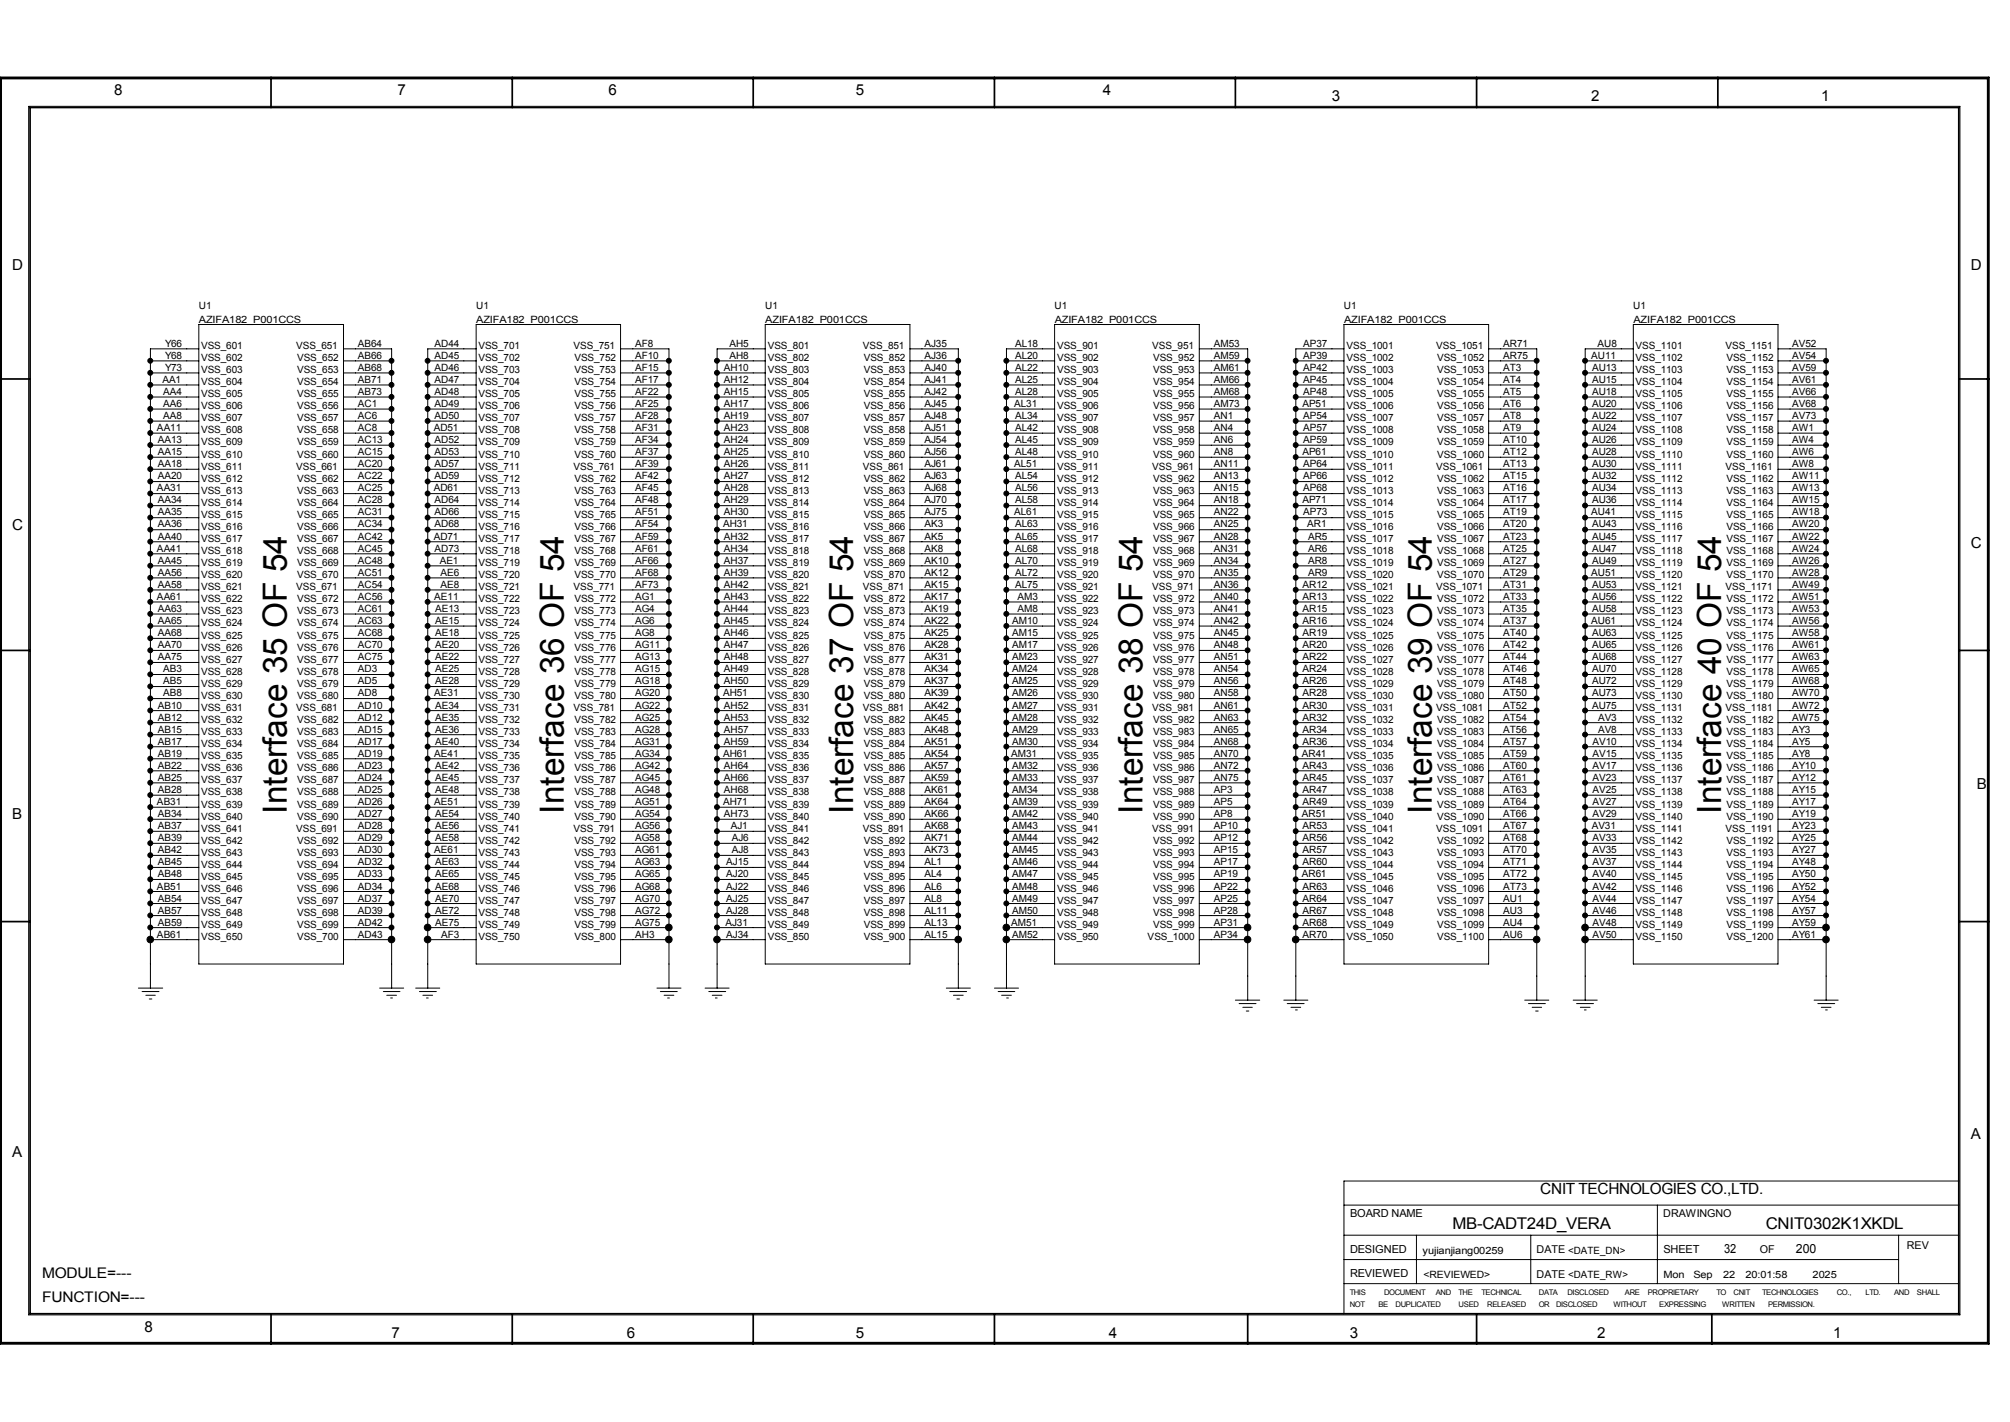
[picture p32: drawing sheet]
<svg xmlns="http://www.w3.org/2000/svg" width="297mm" height="210mm" viewBox="0 0 297 210" stroke-linecap="round" stroke-linejoin="round" font-family="sans-serif">
<defs><g id="words">
<g font-size="4.9">
<text x="42.4" y="120.1" transform="rotate(-90 42.4 120.1)">Interface 35 OF 54</text>
<text x="83.3" y="120.1" transform="rotate(-90 83.3 120.1)">Interface 36 OF 54</text>
<text x="126.1" y="120.1" transform="rotate(-90 126.1 120.1)">Interface 37 OF 54</text>
<text x="168.8" y="120.1" transform="rotate(-90 168.8 120.1)">Interface 38 OF 54</text>
<text x="211.6" y="120.1" transform="rotate(-90 211.6 120.1)">Interface 39 OF 54</text>
<text x="254.3" y="120.1" transform="rotate(-90 254.3 120.1)">Interface 40 OF 54</text>
</g>
<g font-size="2.4">
<text x="214.6" y="181.5">MB-CADT24D_VERA</text>
<text x="260.9" y="181.5">CNIT0302K1XKDL</text>
</g>
<text font-size="2.3" x="227.6" y="176.3">CNIT TECHNOLOGIES CO.,LTD.</text>
<g font-size="2.2">
<text x="16.9" y="14.1">8</text>
<text x="58.8" y="14.1">7</text>
<text x="89.9" y="14.1">6</text>
<text x="126.4" y="14.1">5</text>
<text x="163" y="14.1">4</text>
<text x="196.8" y="15">3</text>
<text x="235.1" y="15">2</text>
<text x="269.1" y="15">1</text>
<text x="1.8" y="39.9">D</text>
<text x="291.2" y="39.9">D</text>
<text x="1.8" y="78.2">C</text>
<text x="291.2" y="80.9">C</text>
<text x="292.1" y="116.5">B</text>
<text x="1.8" y="121">B</text>
<text x="1.8" y="170.8">A</text>
<text x="291.2" y="168.2">A</text>
<text x="6.2" y="188.7">MODULE=---</text>
<text x="6.2" y="192.2">FUNCTION=---</text>
<text x="21.3" y="196.6">8</text>
<text x="57.9" y="197.5">7</text>
<text x="92.6" y="197.5">6</text>
<text x="126.4" y="197.5">5</text>
<text x="163.9" y="197.5">4</text>
<text x="199.5" y="197.5">3</text>
<text x="236" y="197.5">2</text>
<text x="270.9" y="197.5">1</text>
</g>
<g font-size="1.9">
<text x="254.7" y="185">32</text>
<text x="265.4" y="185">200</text>
</g>
<g font-size="1.6">
<text x="199.5" y="179.7">BOARD NAME</text>
<text x="245.8" y="179.7">DRAWINGNO</text>
<text x="199.5" y="185.1">DESIGNED</text>
<text x="227.1" y="185.1">DATE &lt;DATE_DN&gt;</text>
<text x="245.8" y="185">SHEET</text>
<text x="260" y="185.1">OF</text>
<text x="281.7" y="184.4">REV</text>
<text x="199.5" y="188.6">REVIEWED</text>
<text x="227.1" y="188.7">DATE &lt;DATE_RW&gt;</text>
</g>
<g font-size="1.5">
<text x="29.4" y="45.6">U1</text>
<text x="29.4" y="47.6">AZIFA182_P001CCS</text>
<text x="70.4" y="45.6">U1</text>
<text x="70.4" y="47.6">AZIFA182_P001CCS</text>
<text x="113.1" y="45.6">U1</text>
<text x="113.1" y="47.6">AZIFA182_P001CCS</text>
<text x="155.8" y="45.6">U1</text>
<text x="155.8" y="47.6">AZIFA182_P001CCS</text>
<text x="198.6" y="45.6">U1</text>
<text x="198.6" y="47.6">AZIFA182_P001CCS</text>
<text x="241.3" y="45.6">U1</text>
<text x="241.4" y="47.6">AZIFA182_P001CCS</text>
<text x="24.4" y="51.2">Y66</text>
<text x="24.4" y="53">Y68</text>
<text x="29.7" y="53.3">VSS_602</text>
<text x="29.7" y="51.6">VSS_601</text>
<text x="43.8" y="51.6">VSS_651</text>
<text x="43.9" y="53.3">VSS_652</text>
<text x="52.9" y="51.2">AB64</text>
<text x="52.9" y="53">AB66</text>
<text x="64.2" y="51.2">AD44</text>
<text x="64.2" y="53">AD45</text>
<text x="70.7" y="53.3">VSS_702</text>
<text x="70.7" y="51.6">VSS_701</text>
<text x="84.7" y="51.6">VSS_751</text>
<text x="84.9" y="53.3">VSS_752</text>
<text x="93.8" y="51.2">AF8</text>
<text x="93.8" y="53">AF10</text>
<text x="107.8" y="51.2">AH5</text>
<text x="107.8" y="53">AH8</text>
<text x="113.4" y="53.3">VSS_802</text>
<text x="113.4" y="51.6">VSS_801</text>
<text x="127.5" y="51.6">VSS_851</text>
<text x="127.6" y="53.3">VSS_852</text>
<text x="136.6" y="51.2">AJ35</text>
<text x="136.6" y="53">AJ36</text>
<text x="150" y="51.2">AL18</text>
<text x="150" y="53">AL20</text>
<text x="156.2" y="53.3">VSS_902</text>
<text x="156.2" y="51.6">VSS_901</text>
<text x="170.3" y="51.6">VSS_951</text>
<text x="170.4" y="53.3">VSS_952</text>
<text x="179.4" y="51.2">AM53</text>
<text x="179.4" y="53">AM59</text>
<text x="192.6" y="51.2">AP37</text>
<text x="192.6" y="53">AP39</text>
<text x="199" y="53.3">VSS_1002</text>
<text x="199" y="51.6">VSS_1001</text>
<text x="212.2" y="51.6">VSS_1051</text>
<text x="212.3" y="53.3">VSS_1052</text>
<text x="222.1" y="51.2">AR71</text>
<text x="222.1" y="53">AR75</text>
<text x="235.1" y="53">AU11</text>
<text x="236" y="51.2">AU8</text>
<text x="241.7" y="53.3">VSS_1102</text>
<text x="241.7" y="51.6">VSS_1101</text>
<text x="255" y="51.6">VSS_1151</text>
<text x="255.1" y="53.3">VSS_1152</text>
<text x="264.8" y="51.2">AV52</text>
<text x="264.8" y="53">AV54</text>
<text x="24" y="56.5">AA1</text>
<text x="24.1" y="58.3">AA4</text>
<text x="24.4" y="54.7">Y73</text>
<text x="29.7" y="58.7">VSS_605</text>
<text x="29.7" y="56.9">VSS_604</text>
<text x="29.7" y="55.1">VSS_603</text>
<text x="43.9" y="58.7">VSS_655</text>
<text x="43.9" y="56.9">VSS_654</text>
<text x="43.9" y="55.1">VSS_653</text>
<text x="52.9" y="54.7">AB68</text>
<text x="52.9" y="56.5">AB71</text>
<text x="52.9" y="58.3">AB73</text>
<text x="64.2" y="54.7">AD46</text>
<text x="64.2" y="56.5">AD47</text>
<text x="64.2" y="58.3">AD48</text>
<text x="70.7" y="58.7">VSS_705</text>
<text x="70.7" y="56.9">VSS_704</text>
<text x="70.7" y="55.1">VSS_703</text>
<text x="84.9" y="58.7">VSS_755</text>
<text x="84.9" y="56.9">VSS_754</text>
<text x="84.9" y="55.1">VSS_753</text>
<text x="93.8" y="54.7">AF15</text>
<text x="93.8" y="56.5">AF17</text>
<text x="93.8" y="58.3">AF22</text>
<text x="107" y="54.7">AH10</text>
<text x="107" y="56.5">AH12</text>
<text x="107" y="58.3">AH15</text>
<text x="113.4" y="58.7">VSS_805</text>
<text x="113.4" y="56.9">VSS_804</text>
<text x="113.4" y="55.1">VSS_803</text>
<text x="127.6" y="58.7">VSS_855</text>
<text x="127.6" y="56.9">VSS_854</text>
<text x="127.6" y="55.1">VSS_853</text>
<text x="136.6" y="54.7">AJ40</text>
<text x="136.6" y="56.5">AJ41</text>
<text x="136.6" y="58.3">AJ42</text>
<text x="150" y="54.7">AL22</text>
<text x="150" y="56.5">AL25</text>
<text x="150" y="58.3">AL28</text>
<text x="156.2" y="58.7">VSS_905</text>
<text x="156.2" y="56.9">VSS_904</text>
<text x="156.2" y="55.1">VSS_903</text>
<text x="170.4" y="58.7">VSS_955</text>
<text x="170.4" y="56.9">VSS_954</text>
<text x="170.4" y="55.1">VSS_953</text>
<text x="179.4" y="54.7">AM61</text>
<text x="179.4" y="56.5">AM66</text>
<text x="179.4" y="58.3">AM68</text>
<text x="192.6" y="54.7">AP42</text>
<text x="192.6" y="56.5">AP45</text>
<text x="192.6" y="58.3">AP48</text>
<text x="199" y="58.7">VSS_1005</text>
<text x="199" y="56.9">VSS_1004</text>
<text x="199" y="55.1">VSS_1003</text>
<text x="212.3" y="58.7">VSS_1055</text>
<text x="212.3" y="56.9">VSS_1054</text>
<text x="212.3" y="55.1">VSS_1053</text>
<text x="222.1" y="54.7">AT3</text>
<text x="222.1" y="56.5">AT4</text>
<text x="222.1" y="58.3">AT5</text>
<text x="235.2" y="54.7">AU13</text>
<text x="235.2" y="56.5">AU15</text>
<text x="235.2" y="58.3">AU18</text>
<text x="241.7" y="58.7">VSS_1105</text>
<text x="241.7" y="56.9">VSS_1104</text>
<text x="241.7" y="55.1">VSS_1103</text>
<text x="255.1" y="58.7">VSS_1155</text>
<text x="255.1" y="56.9">VSS_1154</text>
<text x="255.1" y="55.1">VSS_1153</text>
<text x="264.8" y="54.7">AV59</text>
<text x="264.8" y="56.5">AV61</text>
<text x="264.8" y="58.3">AV66</text>
<text x="23.2" y="63.7">AA11</text>
<text x="23.3" y="65.5">AA13</text>
<text x="24.1" y="60.1">AA6</text>
<text x="24.1" y="61.9">AA8</text>
<text x="29.7" y="65.8">VSS_609</text>
<text x="29.7" y="64">VSS_608</text>
<text x="29.7" y="62.2">VSS_607</text>
<text x="29.7" y="60.5">VSS_606</text>
<text x="43.9" y="65.8">VSS_659</text>
<text x="43.9" y="64">VSS_658</text>
<text x="43.9" y="62.2">VSS_657</text>
<text x="43.9" y="60.5">VSS_656</text>
<text x="52.9" y="60.1">AC1</text>
<text x="52.9" y="61.9">AC6</text>
<text x="52.9" y="63.7">AC8</text>
<text x="52.9" y="65.5">AC13</text>
<text x="64.1" y="63.7">AD51</text>
<text x="64.2" y="60.1">AD49</text>
<text x="64.2" y="61.9">AD50</text>
<text x="64.2" y="65.5">AD52</text>
<text x="70.7" y="65.8">VSS_709</text>
<text x="70.7" y="64">VSS_708</text>
<text x="70.7" y="62.2">VSS_707</text>
<text x="70.7" y="60.5">VSS_706</text>
<text x="84.9" y="65.8">VSS_759</text>
<text x="84.9" y="64">VSS_758</text>
<text x="84.9" y="62.2">VSS_757</text>
<text x="84.9" y="60.5">VSS_756</text>
<text x="93.8" y="60.1">AF25</text>
<text x="93.8" y="61.9">AF28</text>
<text x="93.8" y="63.7">AF31</text>
<text x="93.8" y="65.5">AF34</text>
<text x="107" y="60.1">AH17</text>
<text x="107" y="61.9">AH19</text>
<text x="107" y="63.7">AH23</text>
<text x="107" y="65.5">AH24</text>
<text x="113.4" y="65.8">VSS_809</text>
<text x="113.4" y="64">VSS_808</text>
<text x="113.4" y="62.2">VSS_807</text>
<text x="113.4" y="60.5">VSS_806</text>
<text x="127.6" y="65.8">VSS_859</text>
<text x="127.6" y="64">VSS_858</text>
<text x="127.6" y="62.2">VSS_857</text>
<text x="127.6" y="60.5">VSS_856</text>
<text x="136.6" y="60.1">AJ45</text>
<text x="136.6" y="61.9">AJ48</text>
<text x="136.6" y="63.7">AJ51</text>
<text x="136.6" y="65.5">AJ54</text>
<text x="149.9" y="60.1">AL31</text>
<text x="150" y="61.9">AL34</text>
<text x="150" y="63.7">AL42</text>
<text x="150" y="65.5">AL45</text>
<text x="156.2" y="65.8">VSS_909</text>
<text x="156.2" y="64">VSS_908</text>
<text x="156.2" y="62.2">VSS_907</text>
<text x="156.2" y="60.5">VSS_906</text>
<text x="170.4" y="65.8">VSS_959</text>
<text x="170.4" y="64">VSS_958</text>
<text x="170.4" y="62.2">VSS_957</text>
<text x="170.4" y="60.5">VSS_956</text>
<text x="179.4" y="60.1">AM73</text>
<text x="179.4" y="61.9">AN1</text>
<text x="179.4" y="63.7">AN4</text>
<text x="179.4" y="65.5">AN6</text>
<text x="192.4" y="60.1">AP51</text>
<text x="192.6" y="61.9">AP54</text>
<text x="192.6" y="63.7">AP57</text>
<text x="192.6" y="65.5">AP59</text>
<text x="199" y="65.8">VSS_1009</text>
<text x="199" y="64">VSS_1008</text>
<text x="199" y="62.2">VSS_1007</text>
<text x="199" y="60.5">VSS_1006</text>
<text x="212.3" y="65.8">VSS_1059</text>
<text x="212.3" y="64">VSS_1058</text>
<text x="212.3" y="62.2">VSS_1057</text>
<text x="212.3" y="60.5">VSS_1056</text>
<text x="222.1" y="60.1">AT6</text>
<text x="222.1" y="61.9">AT8</text>
<text x="222.1" y="63.7">AT9</text>
<text x="222.1" y="65.5">AT10</text>
<text x="235.2" y="60.1">AU20</text>
<text x="235.2" y="61.9">AU22</text>
<text x="235.2" y="63.7">AU24</text>
<text x="235.2" y="65.5">AU26</text>
<text x="241.7" y="65.8">VSS_1109</text>
<text x="241.7" y="64">VSS_1108</text>
<text x="241.7" y="62.2">VSS_1107</text>
<text x="241.7" y="60.5">VSS_1106</text>
<text x="255.1" y="65.8">VSS_1159</text>
<text x="255.1" y="64">VSS_1158</text>
<text x="255.1" y="62.2">VSS_1157</text>
<text x="255.1" y="60.5">VSS_1156</text>
<text x="264.8" y="60.1">AV68</text>
<text x="264.8" y="61.9">AV73</text>
<text x="264.8" y="63.7">AW1</text>
<text x="264.8" y="65.5">AW4</text>
<text x="23.3" y="67.2">AA15</text>
<text x="23.3" y="69">AA18</text>
<text x="23.3" y="70.8">AA20</text>
<text x="29.7" y="71.2">VSS_612</text>
<text x="29.7" y="69.3">VSS_611</text>
<text x="29.7" y="67.6">VSS_610</text>
<text x="43.8" y="69.3">VSS_661</text>
<text x="43.9" y="71.2">VSS_662</text>
<text x="43.9" y="67.6">VSS_660</text>
<text x="52.9" y="67.2">AC15</text>
<text x="52.9" y="69">AC20</text>
<text x="52.9" y="70.8">AC22</text>
<text x="64.2" y="67.2">AD53</text>
<text x="64.2" y="69">AD57</text>
<text x="64.2" y="70.8">AD59</text>
<text x="70.7" y="71.2">VSS_712</text>
<text x="70.7" y="69.3">VSS_711</text>
<text x="70.7" y="67.6">VSS_710</text>
<text x="84.7" y="69.3">VSS_761</text>
<text x="84.9" y="71.2">VSS_762</text>
<text x="84.9" y="67.6">VSS_760</text>
<text x="93.8" y="67.2">AF37</text>
<text x="93.8" y="69">AF39</text>
<text x="93.8" y="70.8">AF42</text>
<text x="107" y="67.2">AH25</text>
<text x="107" y="69">AH26</text>
<text x="107" y="70.8">AH27</text>
<text x="113.4" y="71.2">VSS_812</text>
<text x="113.4" y="69.3">VSS_811</text>
<text x="113.4" y="67.6">VSS_810</text>
<text x="127.5" y="69.3">VSS_861</text>
<text x="127.6" y="71.2">VSS_862</text>
<text x="127.6" y="67.6">VSS_860</text>
<text x="136.6" y="67.2">AJ56</text>
<text x="136.6" y="69">AJ61</text>
<text x="136.6" y="70.8">AJ63</text>
<text x="149.9" y="69">AL51</text>
<text x="150" y="67.2">AL48</text>
<text x="150" y="70.8">AL54</text>
<text x="156.2" y="71.2">VSS_912</text>
<text x="156.2" y="69.3">VSS_911</text>
<text x="156.2" y="67.6">VSS_910</text>
<text x="170.3" y="69.3">VSS_961</text>
<text x="170.4" y="71.2">VSS_962</text>
<text x="170.4" y="67.6">VSS_960</text>
<text x="179.4" y="67.2">AN8</text>
<text x="179.4" y="69">AN11</text>
<text x="179.4" y="70.8">AN13</text>
<text x="192.4" y="67.2">AP61</text>
<text x="192.6" y="69">AP64</text>
<text x="192.6" y="70.8">AP66</text>
<text x="199" y="71.2">VSS_1012</text>
<text x="199" y="69.3">VSS_1011</text>
<text x="199" y="67.6">VSS_1010</text>
<text x="212.2" y="69.3">VSS_1061</text>
<text x="212.3" y="71.2">VSS_1062</text>
<text x="212.3" y="67.6">VSS_1060</text>
<text x="222.1" y="67.2">AT12</text>
<text x="222.1" y="69">AT13</text>
<text x="222.1" y="70.8">AT15</text>
<text x="235.2" y="67.2">AU28</text>
<text x="235.2" y="69">AU30</text>
<text x="235.2" y="70.8">AU32</text>
<text x="241.7" y="71.2">VSS_1112</text>
<text x="241.7" y="69.3">VSS_1111</text>
<text x="241.7" y="67.6">VSS_1110</text>
<text x="255" y="69.3">VSS_1161</text>
<text x="255.1" y="71.2">VSS_1162</text>
<text x="255.1" y="67.6">VSS_1160</text>
<text x="264.8" y="67.2">AW6</text>
<text x="264.8" y="69">AW8</text>
<text x="264.8" y="70.8">AW11</text>
<text x="23.2" y="72.6">AA31</text>
<text x="23.3" y="74.3">AA34</text>
<text x="23.3" y="76.1">AA35</text>
<text x="23.3" y="77.9">AA36</text>
<text x="29.7" y="76.5">VSS_615</text>
<text x="29.7" y="74.7">VSS_614</text>
<text x="29.7" y="72.9">VSS_613</text>
<text x="43.9" y="76.5">VSS_665</text>
<text x="43.9" y="74.7">VSS_664</text>
<text x="43.9" y="72.9">VSS_663</text>
<text x="52.9" y="72.6">AC25</text>
<text x="52.9" y="74.3">AC28</text>
<text x="52.9" y="76.1">AC31</text>
<text x="52.9" y="77.9">AC34</text>
<text x="64.1" y="72.6">AD61</text>
<text x="64.2" y="74.3">AD64</text>
<text x="64.2" y="76.1">AD66</text>
<text x="64.2" y="77.9">AD68</text>
<text x="70.7" y="76.5">VSS_715</text>
<text x="70.7" y="74.7">VSS_714</text>
<text x="70.7" y="72.9">VSS_713</text>
<text x="84.9" y="76.5">VSS_765</text>
<text x="84.9" y="74.7">VSS_764</text>
<text x="84.9" y="72.9">VSS_763</text>
<text x="93.8" y="72.6">AF45</text>
<text x="93.8" y="74.3">AF48</text>
<text x="93.8" y="76.1">AF51</text>
<text x="93.8" y="77.9">AF54</text>
<text x="106.8" y="77.9">AH31</text>
<text x="107" y="72.6">AH28</text>
<text x="107" y="74.3">AH29</text>
<text x="107" y="76.1">AH30</text>
<text x="113.4" y="76.5">VSS_815</text>
<text x="113.4" y="74.7">VSS_814</text>
<text x="113.4" y="72.9">VSS_813</text>
<text x="127.6" y="76.5">VSS_865</text>
<text x="127.6" y="74.7">VSS_864</text>
<text x="127.6" y="72.9">VSS_863</text>
<text x="136.6" y="72.6">AJ68</text>
<text x="136.6" y="74.3">AJ70</text>
<text x="136.6" y="76.1">AJ75</text>
<text x="136.6" y="77.9">AK3</text>
<text x="149.9" y="76.1">AL61</text>
<text x="150" y="72.6">AL56</text>
<text x="150" y="74.3">AL58</text>
<text x="150" y="77.9">AL63</text>
<text x="156.2" y="76.5">VSS_915</text>
<text x="156.2" y="74.7">VSS_914</text>
<text x="156.2" y="72.9">VSS_913</text>
<text x="170.4" y="76.5">VSS_965</text>
<text x="170.4" y="74.7">VSS_964</text>
<text x="170.4" y="72.9">VSS_963</text>
<text x="179.4" y="72.6">AN15</text>
<text x="179.4" y="74.3">AN18</text>
<text x="179.4" y="76.1">AN22</text>
<text x="179.4" y="77.9">AN25</text>
<text x="192.4" y="74.3">AP71</text>
<text x="192.6" y="72.6">AP68</text>
<text x="192.6" y="76.1">AP73</text>
<text x="193.2" y="77.9">AR1</text>
<text x="199" y="76.5">VSS_1015</text>
<text x="199" y="74.7">VSS_1014</text>
<text x="199" y="72.9">VSS_1013</text>
<text x="212.3" y="76.5">VSS_1065</text>
<text x="212.3" y="74.7">VSS_1064</text>
<text x="212.3" y="72.9">VSS_1063</text>
<text x="222.1" y="72.6">AT16</text>
<text x="222.1" y="74.3">AT17</text>
<text x="222.1" y="76.1">AT19</text>
<text x="222.1" y="77.9">AT20</text>
<text x="235.1" y="76.1">AU41</text>
<text x="235.2" y="72.6">AU34</text>
<text x="235.2" y="74.3">AU36</text>
<text x="235.2" y="77.9">AU43</text>
<text x="241.7" y="76.5">VSS_1115</text>
<text x="241.7" y="74.7">VSS_1114</text>
<text x="241.7" y="72.9">VSS_1113</text>
<text x="255.1" y="76.5">VSS_1165</text>
<text x="255.1" y="74.7">VSS_1164</text>
<text x="255.1" y="72.9">VSS_1163</text>
<text x="264.8" y="72.6">AW13</text>
<text x="264.8" y="74.3">AW15</text>
<text x="264.8" y="76.1">AW18</text>
<text x="264.8" y="77.9">AW20</text>
<text x="23.2" y="81.5">AA41</text>
<text x="23.3" y="79.7">AA40</text>
<text x="23.3" y="83.3">AA45</text>
<text x="29.7" y="83.6">VSS_619</text>
<text x="29.7" y="81.8">VSS_618</text>
<text x="29.7" y="80.1">VSS_617</text>
<text x="29.7" y="78.3">VSS_616</text>
<text x="43.9" y="83.6">VSS_669</text>
<text x="43.9" y="81.8">VSS_668</text>
<text x="43.9" y="80.1">VSS_667</text>
<text x="43.9" y="78.3">VSS_666</text>
<text x="52.9" y="79.7">AC42</text>
<text x="52.9" y="81.5">AC45</text>
<text x="52.9" y="83.3">AC48</text>
<text x="64.1" y="79.7">AD71</text>
<text x="64.2" y="81.5">AD73</text>
<text x="65" y="83.3">AE1</text>
<text x="70.7" y="83.6">VSS_719</text>
<text x="70.7" y="81.8">VSS_718</text>
<text x="70.7" y="80.1">VSS_717</text>
<text x="70.7" y="78.3">VSS_716</text>
<text x="84.9" y="83.6">VSS_769</text>
<text x="84.9" y="81.8">VSS_768</text>
<text x="84.9" y="80.1">VSS_767</text>
<text x="84.9" y="78.3">VSS_766</text>
<text x="93.8" y="79.7">AF59</text>
<text x="93.8" y="81.5">AF61</text>
<text x="93.8" y="83.3">AF66</text>
<text x="107" y="79.7">AH32</text>
<text x="107" y="81.5">AH34</text>
<text x="107" y="83.3">AH37</text>
<text x="113.4" y="83.6">VSS_819</text>
<text x="113.4" y="81.8">VSS_818</text>
<text x="113.4" y="80.1">VSS_817</text>
<text x="113.4" y="78.3">VSS_816</text>
<text x="127.6" y="83.6">VSS_869</text>
<text x="127.6" y="81.8">VSS_868</text>
<text x="127.6" y="80.1">VSS_867</text>
<text x="127.6" y="78.3">VSS_866</text>
<text x="136.6" y="79.7">AK5</text>
<text x="136.6" y="81.5">AK8</text>
<text x="136.6" y="83.3">AK10</text>
<text x="150" y="79.7">AL65</text>
<text x="150" y="81.5">AL68</text>
<text x="150" y="83.3">AL70</text>
<text x="156.2" y="83.6">VSS_919</text>
<text x="156.2" y="81.8">VSS_918</text>
<text x="156.2" y="80.1">VSS_917</text>
<text x="156.2" y="78.3">VSS_916</text>
<text x="170.4" y="83.6">VSS_969</text>
<text x="170.4" y="81.8">VSS_968</text>
<text x="170.4" y="80.1">VSS_967</text>
<text x="170.4" y="78.3">VSS_966</text>
<text x="179.4" y="79.7">AN28</text>
<text x="179.4" y="81.5">AN31</text>
<text x="179.4" y="83.3">AN34</text>
<text x="193.3" y="79.7">AR5</text>
<text x="193.3" y="81.5">AR6</text>
<text x="193.3" y="83.3">AR8</text>
<text x="199" y="83.6">VSS_1019</text>
<text x="199" y="81.8">VSS_1018</text>
<text x="199" y="80.1">VSS_1017</text>
<text x="199" y="78.3">VSS_1016</text>
<text x="212.3" y="83.6">VSS_1069</text>
<text x="212.3" y="81.8">VSS_1068</text>
<text x="212.3" y="80.1">VSS_1067</text>
<text x="212.3" y="78.3">VSS_1066</text>
<text x="222.1" y="79.7">AT23</text>
<text x="222.1" y="81.5">AT25</text>
<text x="222.1" y="83.3">AT27</text>
<text x="235.2" y="79.7">AU45</text>
<text x="235.2" y="81.5">AU47</text>
<text x="235.2" y="83.3">AU49</text>
<text x="241.7" y="83.6">VSS_1119</text>
<text x="241.7" y="81.8">VSS_1118</text>
<text x="241.7" y="80.1">VSS_1117</text>
<text x="241.7" y="78.3">VSS_1116</text>
<text x="255.1" y="83.6">VSS_1169</text>
<text x="255.1" y="81.8">VSS_1168</text>
<text x="255.1" y="80.1">VSS_1167</text>
<text x="255.1" y="78.3">VSS_1166</text>
<text x="264.8" y="79.7">AW22</text>
<text x="264.8" y="81.5">AW24</text>
<text x="264.8" y="83.3">AW26</text>
<text x="23.2" y="88.6">AA61</text>
<text x="23.3" y="85.1">AA56</text>
<text x="23.3" y="86.8">AA58</text>
<text x="29.7" y="88.9">VSS_622</text>
<text x="29.7" y="87.2">VSS_621</text>
<text x="29.7" y="85.4">VSS_620</text>
<text x="43.8" y="87.2">VSS_671</text>
<text x="43.9" y="88.9">VSS_672</text>
<text x="43.9" y="85.4">VSS_670</text>
<text x="52.9" y="85.1">AC51</text>
<text x="52.9" y="86.8">AC54</text>
<text x="52.9" y="88.6">AC56</text>
<text x="64.2" y="88.6">AE11</text>
<text x="65.1" y="85.1">AE6</text>
<text x="65.1" y="86.8">AE8</text>
<text x="70.7" y="88.9">VSS_722</text>
<text x="70.7" y="87.2">VSS_721</text>
<text x="70.7" y="85.4">VSS_720</text>
<text x="84.7" y="87.2">VSS_771</text>
<text x="84.9" y="88.9">VSS_772</text>
<text x="84.9" y="85.4">VSS_770</text>
<text x="93.8" y="85.1">AF68</text>
<text x="93.8" y="86.8">AF73</text>
<text x="93.8" y="88.6">AG1</text>
<text x="107" y="85.1">AH39</text>
<text x="107" y="86.8">AH42</text>
<text x="107" y="88.6">AH43</text>
<text x="113.4" y="88.9">VSS_822</text>
<text x="113.4" y="87.2">VSS_821</text>
<text x="113.4" y="85.4">VSS_820</text>
<text x="127.5" y="87.2">VSS_871</text>
<text x="127.6" y="88.9">VSS_872</text>
<text x="127.6" y="85.4">VSS_870</text>
<text x="136.6" y="85.1">AK12</text>
<text x="136.6" y="86.8">AK15</text>
<text x="136.6" y="88.6">AK17</text>
<text x="150" y="85.1">AL72</text>
<text x="150" y="86.8">AL75</text>
<text x="150.4" y="88.6">AM3</text>
<text x="156.2" y="88.9">VSS_922</text>
<text x="156.2" y="87.2">VSS_921</text>
<text x="156.2" y="85.4">VSS_920</text>
<text x="170.3" y="87.2">VSS_971</text>
<text x="170.4" y="88.9">VSS_972</text>
<text x="170.4" y="85.4">VSS_970</text>
<text x="179.4" y="85.1">AN35</text>
<text x="179.4" y="86.8">AN36</text>
<text x="179.4" y="88.6">AN40</text>
<text x="192.5" y="86.8">AR12</text>
<text x="192.5" y="88.6">AR13</text>
<text x="193.3" y="85.1">AR9</text>
<text x="199" y="88.9">VSS_1022</text>
<text x="199" y="87.2">VSS_1021</text>
<text x="199" y="85.4">VSS_1020</text>
<text x="212.2" y="87.2">VSS_1071</text>
<text x="212.3" y="88.9">VSS_1072</text>
<text x="212.3" y="85.4">VSS_1070</text>
<text x="222.1" y="85.1">AT29</text>
<text x="222.1" y="86.8">AT31</text>
<text x="222.1" y="88.6">AT33</text>
<text x="235.1" y="85.1">AU51</text>
<text x="235.2" y="86.8">AU53</text>
<text x="235.2" y="88.6">AU56</text>
<text x="241.7" y="88.9">VSS_1122</text>
<text x="241.7" y="87.2">VSS_1121</text>
<text x="241.7" y="85.4">VSS_1120</text>
<text x="255" y="87.2">VSS_1171</text>
<text x="255.1" y="88.9">VSS_1172</text>
<text x="255.1" y="85.4">VSS_1170</text>
<text x="264.8" y="85.1">AW28</text>
<text x="264.8" y="86.8">AW49</text>
<text x="264.8" y="88.6">AW51</text>
<text x="23.3" y="90.4">AA63</text>
<text x="23.3" y="92.2">AA65</text>
<text x="23.3" y="93.9">AA68</text>
<text x="23.3" y="95.7">AA70</text>
<text x="29.7" y="94.3">VSS_625</text>
<text x="29.7" y="92.5">VSS_624</text>
<text x="29.7" y="90.7">VSS_623</text>
<text x="43.9" y="94.3">VSS_675</text>
<text x="43.9" y="92.5">VSS_674</text>
<text x="43.9" y="90.7">VSS_673</text>
<text x="52.9" y="90.4">AC61</text>
<text x="52.9" y="92.2">AC63</text>
<text x="52.9" y="93.9">AC68</text>
<text x="52.9" y="95.7">AC70</text>
<text x="64.3" y="90.4">AE13</text>
<text x="64.3" y="92.2">AE15</text>
<text x="64.3" y="93.9">AE18</text>
<text x="64.3" y="95.7">AE20</text>
<text x="70.7" y="94.3">VSS_725</text>
<text x="70.7" y="92.5">VSS_724</text>
<text x="70.7" y="90.7">VSS_723</text>
<text x="84.9" y="94.3">VSS_775</text>
<text x="84.9" y="92.5">VSS_774</text>
<text x="84.9" y="90.7">VSS_773</text>
<text x="93.8" y="90.4">AG4</text>
<text x="93.8" y="92.2">AG6</text>
<text x="93.8" y="93.9">AG8</text>
<text x="93.8" y="95.7">AG11</text>
<text x="107" y="90.4">AH44</text>
<text x="107" y="92.2">AH45</text>
<text x="107" y="93.9">AH46</text>
<text x="107" y="95.7">AH47</text>
<text x="113.4" y="94.3">VSS_825</text>
<text x="113.4" y="92.5">VSS_824</text>
<text x="113.4" y="90.7">VSS_823</text>
<text x="127.6" y="94.3">VSS_875</text>
<text x="127.6" y="92.5">VSS_874</text>
<text x="127.6" y="90.7">VSS_873</text>
<text x="136.6" y="90.4">AK19</text>
<text x="136.6" y="92.2">AK22</text>
<text x="136.6" y="93.9">AK25</text>
<text x="136.6" y="95.7">AK28</text>
<text x="149.6" y="92.2">AM10</text>
<text x="149.6" y="93.9">AM15</text>
<text x="149.6" y="95.7">AM17</text>
<text x="150.4" y="90.4">AM8</text>
<text x="156.2" y="94.3">VSS_925</text>
<text x="156.2" y="92.5">VSS_924</text>
<text x="156.2" y="90.7">VSS_923</text>
<text x="170.4" y="94.3">VSS_975</text>
<text x="170.4" y="92.5">VSS_974</text>
<text x="170.4" y="90.7">VSS_973</text>
<text x="179.4" y="90.4">AN41</text>
<text x="179.4" y="92.2">AN42</text>
<text x="179.4" y="93.9">AN45</text>
<text x="179.4" y="95.7">AN48</text>
<text x="192.5" y="90.4">AR15</text>
<text x="192.5" y="92.2">AR16</text>
<text x="192.5" y="93.9">AR19</text>
<text x="192.5" y="95.7">AR20</text>
<text x="199" y="94.3">VSS_1025</text>
<text x="199" y="92.5">VSS_1024</text>
<text x="199" y="90.7">VSS_1023</text>
<text x="212.3" y="94.3">VSS_1075</text>
<text x="212.3" y="92.5">VSS_1074</text>
<text x="212.3" y="90.7">VSS_1073</text>
<text x="222.1" y="90.4">AT35</text>
<text x="222.1" y="92.2">AT37</text>
<text x="222.1" y="93.9">AT40</text>
<text x="222.1" y="95.7">AT42</text>
<text x="235.1" y="92.2">AU61</text>
<text x="235.2" y="90.4">AU58</text>
<text x="235.2" y="93.9">AU63</text>
<text x="235.2" y="95.7">AU65</text>
<text x="241.7" y="94.3">VSS_1125</text>
<text x="241.7" y="92.5">VSS_1124</text>
<text x="241.7" y="90.7">VSS_1123</text>
<text x="255.1" y="94.3">VSS_1175</text>
<text x="255.1" y="92.5">VSS_1174</text>
<text x="255.1" y="90.7">VSS_1173</text>
<text x="264.8" y="90.4">AW53</text>
<text x="264.8" y="92.2">AW56</text>
<text x="264.8" y="93.9">AW58</text>
<text x="264.8" y="95.7">AW61</text>
<text x="23.3" y="97.5">AA75</text>
<text x="24.1" y="99.3">AB3</text>
<text x="24.1" y="101.1">AB5</text>
<text x="29.7" y="101.4">VSS_629</text>
<text x="29.7" y="99.7">VSS_628</text>
<text x="29.7" y="97.9">VSS_627</text>
<text x="29.7" y="96.1">VSS_626</text>
<text x="43.9" y="101.4">VSS_679</text>
<text x="43.9" y="99.7">VSS_678</text>
<text x="43.9" y="97.9">VSS_677</text>
<text x="43.9" y="96.1">VSS_676</text>
<text x="52.9" y="97.5">AC75</text>
<text x="52.9" y="99.3">AD3</text>
<text x="52.9" y="101.1">AD5</text>
<text x="64.3" y="97.5">AE22</text>
<text x="64.3" y="99.3">AE25</text>
<text x="64.3" y="101.1">AE28</text>
<text x="70.7" y="101.4">VSS_729</text>
<text x="70.7" y="99.7">VSS_728</text>
<text x="70.7" y="97.9">VSS_727</text>
<text x="70.7" y="96.1">VSS_726</text>
<text x="84.9" y="101.4">VSS_779</text>
<text x="84.9" y="99.7">VSS_778</text>
<text x="84.9" y="97.9">VSS_777</text>
<text x="84.9" y="96.1">VSS_776</text>
<text x="93.8" y="97.5">AG13</text>
<text x="93.8" y="99.3">AG15</text>
<text x="93.8" y="101.1">AG18</text>
<text x="107" y="97.5">AH48</text>
<text x="107" y="99.3">AH49</text>
<text x="107" y="101.1">AH50</text>
<text x="113.4" y="101.4">VSS_829</text>
<text x="113.4" y="99.7">VSS_828</text>
<text x="113.4" y="97.9">VSS_827</text>
<text x="113.4" y="96.1">VSS_826</text>
<text x="127.6" y="101.4">VSS_879</text>
<text x="127.6" y="99.7">VSS_878</text>
<text x="127.6" y="97.9">VSS_877</text>
<text x="127.6" y="96.1">VSS_876</text>
<text x="136.6" y="97.5">AK31</text>
<text x="136.6" y="99.3">AK34</text>
<text x="136.6" y="101.1">AK37</text>
<text x="149.6" y="97.5">AM23</text>
<text x="149.6" y="99.3">AM24</text>
<text x="149.6" y="101.1">AM25</text>
<text x="156.2" y="101.4">VSS_929</text>
<text x="156.2" y="99.7">VSS_928</text>
<text x="156.2" y="97.9">VSS_927</text>
<text x="156.2" y="96.1">VSS_926</text>
<text x="170.4" y="101.4">VSS_979</text>
<text x="170.4" y="99.7">VSS_978</text>
<text x="170.4" y="97.9">VSS_977</text>
<text x="170.4" y="96.1">VSS_976</text>
<text x="179.4" y="97.5">AN51</text>
<text x="179.4" y="99.3">AN54</text>
<text x="179.4" y="101.1">AN56</text>
<text x="192.5" y="97.5">AR22</text>
<text x="192.5" y="99.3">AR24</text>
<text x="192.5" y="101.1">AR26</text>
<text x="199" y="101.4">VSS_1029</text>
<text x="199" y="99.7">VSS_1028</text>
<text x="199" y="97.9">VSS_1027</text>
<text x="199" y="96.1">VSS_1026</text>
<text x="212.3" y="101.4">VSS_1079</text>
<text x="212.3" y="99.7">VSS_1078</text>
<text x="212.3" y="97.9">VSS_1077</text>
<text x="212.3" y="96.1">VSS_1076</text>
<text x="222.1" y="97.5">AT44</text>
<text x="222.1" y="99.3">AT46</text>
<text x="222.1" y="101.1">AT48</text>
<text x="235.2" y="97.5">AU68</text>
<text x="235.2" y="99.3">AU70</text>
<text x="235.2" y="101.1">AU72</text>
<text x="241.7" y="101.4">VSS_1129</text>
<text x="241.7" y="99.7">VSS_1128</text>
<text x="241.7" y="97.9">VSS_1127</text>
<text x="241.7" y="96.1">VSS_1126</text>
<text x="255.1" y="101.4">VSS_1179</text>
<text x="255.1" y="99.7">VSS_1178</text>
<text x="255.1" y="97.9">VSS_1177</text>
<text x="255.1" y="96.1">VSS_1176</text>
<text x="264.8" y="97.5">AW63</text>
<text x="264.8" y="99.3">AW65</text>
<text x="264.8" y="101.1">AW68</text>
<text x="23.3" y="104.7">AB10</text>
<text x="23.3" y="106.4">AB12</text>
<text x="24.1" y="102.8">AB8</text>
<text x="29.7" y="106.8">VSS_632</text>
<text x="29.7" y="105">VSS_631</text>
<text x="29.7" y="103.2">VSS_630</text>
<text x="43.8" y="105">VSS_681</text>
<text x="43.9" y="106.8">VSS_682</text>
<text x="43.9" y="103.2">VSS_680</text>
<text x="52.9" y="102.8">AD8</text>
<text x="52.9" y="104.7">AD10</text>
<text x="52.9" y="106.4">AD12</text>
<text x="64.2" y="102.8">AE31</text>
<text x="64.3" y="104.7">AE34</text>
<text x="64.3" y="106.4">AE35</text>
<text x="70.7" y="106.8">VSS_732</text>
<text x="70.7" y="105">VSS_731</text>
<text x="70.7" y="103.2">VSS_730</text>
<text x="84.7" y="105">VSS_781</text>
<text x="84.9" y="106.8">VSS_782</text>
<text x="84.9" y="103.2">VSS_780</text>
<text x="93.8" y="102.8">AG20</text>
<text x="93.8" y="104.7">AG22</text>
<text x="93.8" y="106.4">AG25</text>
<text x="106.8" y="102.8">AH51</text>
<text x="107" y="104.7">AH52</text>
<text x="107" y="106.4">AH53</text>
<text x="113.4" y="106.8">VSS_832</text>
<text x="113.4" y="105">VSS_831</text>
<text x="113.4" y="103.2">VSS_830</text>
<text x="127.5" y="105">VSS_881</text>
<text x="127.6" y="106.8">VSS_882</text>
<text x="127.6" y="103.2">VSS_880</text>
<text x="136.6" y="102.8">AK39</text>
<text x="136.6" y="104.7">AK42</text>
<text x="136.6" y="106.4">AK45</text>
<text x="149.6" y="102.8">AM26</text>
<text x="149.6" y="104.7">AM27</text>
<text x="149.6" y="106.4">AM28</text>
<text x="156.2" y="106.8">VSS_932</text>
<text x="156.2" y="105">VSS_931</text>
<text x="156.2" y="103.2">VSS_930</text>
<text x="170.3" y="105">VSS_981</text>
<text x="170.4" y="106.8">VSS_982</text>
<text x="170.4" y="103.2">VSS_980</text>
<text x="179.4" y="102.8">AN58</text>
<text x="179.4" y="104.7">AN61</text>
<text x="179.4" y="106.4">AN63</text>
<text x="192.5" y="102.8">AR28</text>
<text x="192.5" y="104.7">AR30</text>
<text x="192.5" y="106.4">AR32</text>
<text x="199" y="106.8">VSS_1032</text>
<text x="199" y="105">VSS_1031</text>
<text x="199" y="103.2">VSS_1030</text>
<text x="212.2" y="105">VSS_1081</text>
<text x="212.3" y="106.8">VSS_1082</text>
<text x="212.3" y="103.2">VSS_1080</text>
<text x="222.1" y="102.8">AT50</text>
<text x="222.1" y="104.7">AT52</text>
<text x="222.1" y="106.4">AT54</text>
<text x="235.2" y="102.8">AU73</text>
<text x="235.2" y="104.7">AU75</text>
<text x="236.1" y="106.4">AV3</text>
<text x="241.7" y="106.8">VSS_1132</text>
<text x="241.7" y="105">VSS_1131</text>
<text x="241.7" y="103.2">VSS_1130</text>
<text x="255" y="105">VSS_1181</text>
<text x="255.1" y="106.8">VSS_1182</text>
<text x="255.1" y="103.2">VSS_1180</text>
<text x="264.8" y="102.8">AW70</text>
<text x="264.8" y="104.7">AW72</text>
<text x="264.8" y="106.4">AW75</text>
<text x="23.3" y="108.2">AB15</text>
<text x="23.3" y="110">AB17</text>
<text x="23.3" y="111.8">AB19</text>
<text x="23.3" y="113.5">AB22</text>
<text x="29.7" y="113.9">VSS_636</text>
<text x="29.7" y="112.1">VSS_635</text>
<text x="29.7" y="110.3">VSS_634</text>
<text x="29.7" y="108.5">VSS_633</text>
<text x="43.9" y="113.9">VSS_686</text>
<text x="43.9" y="112.1">VSS_685</text>
<text x="43.9" y="110.3">VSS_684</text>
<text x="43.9" y="108.5">VSS_683</text>
<text x="52.9" y="108.2">AD15</text>
<text x="52.9" y="110">AD17</text>
<text x="52.9" y="111.8">AD19</text>
<text x="52.9" y="113.5">AD23</text>
<text x="64.2" y="111.8">AE41</text>
<text x="64.3" y="108.2">AE36</text>
<text x="64.3" y="110">AE40</text>
<text x="64.3" y="113.5">AE42</text>
<text x="70.7" y="113.9">VSS_736</text>
<text x="70.7" y="112.1">VSS_735</text>
<text x="70.7" y="110.3">VSS_734</text>
<text x="70.7" y="108.5">VSS_733</text>
<text x="84.9" y="113.9">VSS_786</text>
<text x="84.9" y="112.1">VSS_785</text>
<text x="84.9" y="110.3">VSS_784</text>
<text x="84.9" y="108.5">VSS_783</text>
<text x="93.8" y="108.2">AG28</text>
<text x="93.8" y="110">AG31</text>
<text x="93.8" y="111.8">AG34</text>
<text x="93.8" y="113.5">AG42</text>
<text x="106.8" y="111.8">AH61</text>
<text x="107" y="108.2">AH57</text>
<text x="107" y="110">AH59</text>
<text x="107" y="113.5">AH64</text>
<text x="113.4" y="113.9">VSS_836</text>
<text x="113.4" y="112.1">VSS_835</text>
<text x="113.4" y="110.3">VSS_834</text>
<text x="113.4" y="108.5">VSS_833</text>
<text x="127.6" y="113.9">VSS_886</text>
<text x="127.6" y="112.1">VSS_885</text>
<text x="127.6" y="110.3">VSS_884</text>
<text x="127.6" y="108.5">VSS_883</text>
<text x="136.6" y="108.2">AK48</text>
<text x="136.6" y="110">AK51</text>
<text x="136.6" y="111.8">AK54</text>
<text x="136.6" y="113.5">AK57</text>
<text x="149.4" y="111.8">AM31</text>
<text x="149.6" y="108.2">AM29</text>
<text x="149.6" y="110">AM30</text>
<text x="149.6" y="113.5">AM32</text>
<text x="156.2" y="113.9">VSS_936</text>
<text x="156.2" y="112.1">VSS_935</text>
<text x="156.2" y="110.3">VSS_934</text>
<text x="156.2" y="108.5">VSS_933</text>
<text x="170.4" y="113.9">VSS_986</text>
<text x="170.4" y="112.1">VSS_985</text>
<text x="170.4" y="110.3">VSS_984</text>
<text x="170.4" y="108.5">VSS_983</text>
<text x="179.4" y="108.2">AN65</text>
<text x="179.4" y="110">AN68</text>
<text x="179.4" y="111.8">AN70</text>
<text x="179.4" y="113.5">AN72</text>
<text x="192.4" y="111.8">AR41</text>
<text x="192.5" y="108.2">AR34</text>
<text x="192.5" y="110">AR36</text>
<text x="192.5" y="113.5">AR43</text>
<text x="199" y="113.9">VSS_1036</text>
<text x="199" y="112.1">VSS_1035</text>
<text x="199" y="110.3">VSS_1034</text>
<text x="199" y="108.5">VSS_1033</text>
<text x="212.3" y="113.9">VSS_1086</text>
<text x="212.3" y="112.1">VSS_1085</text>
<text x="212.3" y="110.3">VSS_1084</text>
<text x="212.3" y="108.5">VSS_1083</text>
<text x="222.1" y="108.2">AT56</text>
<text x="222.1" y="110">AT57</text>
<text x="222.1" y="111.8">AT59</text>
<text x="222.1" y="113.5">AT60</text>
<text x="235.3" y="110">AV10</text>
<text x="235.3" y="111.8">AV15</text>
<text x="235.3" y="113.5">AV17</text>
<text x="236.1" y="108.2">AV8</text>
<text x="241.7" y="113.9">VSS_1136</text>
<text x="241.7" y="112.1">VSS_1135</text>
<text x="241.7" y="110.3">VSS_1134</text>
<text x="241.7" y="108.5">VSS_1133</text>
<text x="255.1" y="113.9">VSS_1186</text>
<text x="255.1" y="112.1">VSS_1185</text>
<text x="255.1" y="110.3">VSS_1184</text>
<text x="255.1" y="108.5">VSS_1183</text>
<text x="264.8" y="108.2">AY3</text>
<text x="264.8" y="110">AY5</text>
<text x="264.8" y="111.8">AY8</text>
<text x="264.8" y="113.5">AY10</text>
<text x="23.2" y="118.9">AB31</text>
<text x="23.3" y="115.3">AB25</text>
<text x="23.3" y="117.1">AB28</text>
<text x="29.7" y="119.3">VSS_639</text>
<text x="29.7" y="117.5">VSS_638</text>
<text x="29.7" y="115.7">VSS_637</text>
<text x="43.9" y="119.3">VSS_689</text>
<text x="43.9" y="117.5">VSS_688</text>
<text x="43.9" y="115.7">VSS_687</text>
<text x="52.9" y="115.3">AD24</text>
<text x="52.9" y="117.1">AD25</text>
<text x="52.9" y="118.9">AD26</text>
<text x="64.2" y="118.9">AE51</text>
<text x="64.3" y="115.3">AE45</text>
<text x="64.3" y="117.1">AE48</text>
<text x="70.7" y="119.3">VSS_739</text>
<text x="70.7" y="117.5">VSS_738</text>
<text x="70.7" y="115.7">VSS_737</text>
<text x="84.9" y="119.3">VSS_789</text>
<text x="84.9" y="117.5">VSS_788</text>
<text x="84.9" y="115.7">VSS_787</text>
<text x="93.8" y="115.3">AG45</text>
<text x="93.8" y="117.1">AG48</text>
<text x="93.8" y="118.9">AG51</text>
<text x="106.8" y="118.9">AH71</text>
<text x="107" y="115.3">AH66</text>
<text x="107" y="117.1">AH68</text>
<text x="113.4" y="119.3">VSS_839</text>
<text x="113.4" y="117.5">VSS_838</text>
<text x="113.4" y="115.7">VSS_837</text>
<text x="127.6" y="119.3">VSS_889</text>
<text x="127.6" y="117.5">VSS_888</text>
<text x="127.6" y="115.7">VSS_887</text>
<text x="136.6" y="115.3">AK59</text>
<text x="136.6" y="117.1">AK61</text>
<text x="136.6" y="118.9">AK64</text>
<text x="149.6" y="115.3">AM33</text>
<text x="149.6" y="117.1">AM34</text>
<text x="149.6" y="118.9">AM39</text>
<text x="156.2" y="119.3">VSS_939</text>
<text x="156.2" y="117.5">VSS_938</text>
<text x="156.2" y="115.7">VSS_937</text>
<text x="170.4" y="119.3">VSS_989</text>
<text x="170.4" y="117.5">VSS_988</text>
<text x="170.4" y="115.7">VSS_987</text>
<text x="179.4" y="115.3">AN75</text>
<text x="179.4" y="117.1">AP3</text>
<text x="179.4" y="118.9">AP5</text>
<text x="192.5" y="115.3">AR45</text>
<text x="192.5" y="117.1">AR47</text>
<text x="192.5" y="118.9">AR49</text>
<text x="199" y="119.3">VSS_1039</text>
<text x="199" y="117.5">VSS_1038</text>
<text x="199" y="115.7">VSS_1037</text>
<text x="212.3" y="119.3">VSS_1089</text>
<text x="212.3" y="117.5">VSS_1088</text>
<text x="212.3" y="115.7">VSS_1087</text>
<text x="222.1" y="115.3">AT61</text>
<text x="222.1" y="117.1">AT63</text>
<text x="222.1" y="118.9">AT64</text>
<text x="235.3" y="115.3">AV23</text>
<text x="235.3" y="117.1">AV25</text>
<text x="235.3" y="118.9">AV27</text>
<text x="241.7" y="119.3">VSS_1139</text>
<text x="241.7" y="117.5">VSS_1138</text>
<text x="241.7" y="115.7">VSS_1137</text>
<text x="255.1" y="119.3">VSS_1189</text>
<text x="255.1" y="117.5">VSS_1188</text>
<text x="255.1" y="115.7">VSS_1187</text>
<text x="264.8" y="115.3">AY12</text>
<text x="264.8" y="117.1">AY15</text>
<text x="264.8" y="118.9">AY17</text>
<text x="23.3" y="120.7">AB34</text>
<text x="23.3" y="122.4">AB37</text>
<text x="23.3" y="124.2">AB39</text>
<text x="23.3" y="126">AB42</text>
<text x="29.7" y="124.6">VSS_642</text>
<text x="29.7" y="122.8">VSS_641</text>
<text x="29.7" y="121">VSS_640</text>
<text x="43.8" y="122.8">VSS_691</text>
<text x="43.9" y="124.6">VSS_692</text>
<text x="43.9" y="121">VSS_690</text>
<text x="52.9" y="120.7">AD27</text>
<text x="52.9" y="122.4">AD28</text>
<text x="52.9" y="124.2">AD29</text>
<text x="52.9" y="126">AD30</text>
<text x="64.2" y="126">AE61</text>
<text x="64.3" y="120.7">AE54</text>
<text x="64.3" y="122.4">AE56</text>
<text x="64.3" y="124.2">AE58</text>
<text x="70.7" y="124.6">VSS_742</text>
<text x="70.7" y="122.8">VSS_741</text>
<text x="70.7" y="121">VSS_740</text>
<text x="84.7" y="122.8">VSS_791</text>
<text x="84.9" y="124.6">VSS_792</text>
<text x="84.9" y="121">VSS_790</text>
<text x="93.8" y="120.7">AG54</text>
<text x="93.8" y="122.4">AG56</text>
<text x="93.8" y="124.2">AG58</text>
<text x="93.8" y="126">AG61</text>
<text x="107" y="120.7">AH73</text>
<text x="108" y="122.4">AJ1</text>
<text x="108.1" y="124.2">AJ6</text>
<text x="108.1" y="126">AJ8</text>
<text x="113.4" y="124.6">VSS_842</text>
<text x="113.4" y="122.8">VSS_841</text>
<text x="113.4" y="121">VSS_840</text>
<text x="127.5" y="122.8">VSS_891</text>
<text x="127.6" y="124.6">VSS_892</text>
<text x="127.6" y="121">VSS_890</text>
<text x="136.6" y="120.7">AK66</text>
<text x="136.6" y="122.4">AK68</text>
<text x="136.6" y="124.2">AK71</text>
<text x="136.6" y="126">AK73</text>
<text x="149.6" y="120.7">AM42</text>
<text x="149.6" y="122.4">AM43</text>
<text x="149.6" y="124.2">AM44</text>
<text x="149.6" y="126">AM45</text>
<text x="156.2" y="124.6">VSS_942</text>
<text x="156.2" y="122.8">VSS_941</text>
<text x="156.2" y="121">VSS_940</text>
<text x="170.3" y="122.8">VSS_991</text>
<text x="170.4" y="124.6">VSS_992</text>
<text x="170.4" y="121">VSS_990</text>
<text x="179.4" y="120.7">AP8</text>
<text x="179.4" y="122.4">AP10</text>
<text x="179.4" y="124.2">AP12</text>
<text x="179.4" y="126">AP15</text>
<text x="192.4" y="120.7">AR51</text>
<text x="192.5" y="122.4">AR53</text>
<text x="192.5" y="124.2">AR56</text>
<text x="192.5" y="126">AR57</text>
<text x="199" y="124.6">VSS_1042</text>
<text x="199" y="122.8">VSS_1041</text>
<text x="199" y="121">VSS_1040</text>
<text x="212.2" y="122.8">VSS_1091</text>
<text x="212.3" y="124.6">VSS_1092</text>
<text x="212.3" y="121">VSS_1090</text>
<text x="222.1" y="120.7">AT66</text>
<text x="222.1" y="122.4">AT67</text>
<text x="222.1" y="124.2">AT68</text>
<text x="222.1" y="126">AT70</text>
<text x="235.2" y="122.4">AV31</text>
<text x="235.3" y="120.7">AV29</text>
<text x="235.3" y="124.2">AV33</text>
<text x="235.3" y="126">AV35</text>
<text x="241.7" y="124.6">VSS_1142</text>
<text x="241.7" y="122.8">VSS_1141</text>
<text x="241.7" y="121">VSS_1140</text>
<text x="255" y="122.8">VSS_1191</text>
<text x="255.1" y="124.6">VSS_1192</text>
<text x="255.1" y="121">VSS_1190</text>
<text x="264.8" y="120.7">AY19</text>
<text x="264.8" y="122.4">AY23</text>
<text x="264.8" y="124.2">AY25</text>
<text x="264.8" y="126">AY27</text>
<text x="23.2" y="131.4">AB51</text>
<text x="23.3" y="127.8">AB45</text>
<text x="23.3" y="129.6">AB48</text>
<text x="29.7" y="131.7">VSS_646</text>
<text x="29.7" y="129.9">VSS_645</text>
<text x="29.7" y="128.1">VSS_644</text>
<text x="29.7" y="126.4">VSS_643</text>
<text x="43.9" y="131.7">VSS_696</text>
<text x="43.9" y="129.9">VSS_695</text>
<text x="43.9" y="128.1">VSS_694</text>
<text x="43.9" y="126.4">VSS_693</text>
<text x="52.9" y="127.8">AD32</text>
<text x="52.9" y="129.6">AD33</text>
<text x="52.9" y="131.4">AD34</text>
<text x="64.3" y="127.8">AE63</text>
<text x="64.3" y="129.6">AE65</text>
<text x="64.3" y="131.4">AE68</text>
<text x="70.7" y="131.7">VSS_746</text>
<text x="70.7" y="129.9">VSS_745</text>
<text x="70.7" y="128.1">VSS_744</text>
<text x="70.7" y="126.4">VSS_743</text>
<text x="84.9" y="131.7">VSS_796</text>
<text x="84.9" y="129.9">VSS_795</text>
<text x="84.9" y="128.1">VSS_794</text>
<text x="84.9" y="126.4">VSS_793</text>
<text x="93.8" y="127.8">AG63</text>
<text x="93.8" y="129.6">AG65</text>
<text x="93.8" y="131.4">AG68</text>
<text x="107.3" y="127.8">AJ15</text>
<text x="107.3" y="129.6">AJ20</text>
<text x="107.3" y="131.4">AJ22</text>
<text x="113.4" y="131.7">VSS_846</text>
<text x="113.4" y="129.9">VSS_845</text>
<text x="113.4" y="128.1">VSS_844</text>
<text x="113.4" y="126.4">VSS_843</text>
<text x="127.6" y="131.7">VSS_896</text>
<text x="127.6" y="129.9">VSS_895</text>
<text x="127.6" y="128.1">VSS_894</text>
<text x="127.6" y="126.4">VSS_893</text>
<text x="136.6" y="127.8">AL1</text>
<text x="136.6" y="129.6">AL4</text>
<text x="136.6" y="131.4">AL6</text>
<text x="149.6" y="127.8">AM46</text>
<text x="149.6" y="129.6">AM47</text>
<text x="149.6" y="131.4">AM48</text>
<text x="156.2" y="131.7">VSS_946</text>
<text x="156.2" y="129.9">VSS_945</text>
<text x="156.2" y="128.1">VSS_944</text>
<text x="156.2" y="126.4">VSS_943</text>
<text x="170.4" y="131.7">VSS_996</text>
<text x="170.4" y="129.9">VSS_995</text>
<text x="170.4" y="128.1">VSS_994</text>
<text x="170.4" y="126.4">VSS_993</text>
<text x="179.4" y="127.8">AP17</text>
<text x="179.4" y="129.6">AP19</text>
<text x="179.4" y="131.4">AP22</text>
<text x="192.4" y="129.6">AR61</text>
<text x="192.5" y="127.8">AR60</text>
<text x="192.5" y="131.4">AR63</text>
<text x="199" y="131.7">VSS_1046</text>
<text x="199" y="129.9">VSS_1045</text>
<text x="199" y="128.1">VSS_1044</text>
<text x="199" y="126.4">VSS_1043</text>
<text x="212.3" y="131.7">VSS_1096</text>
<text x="212.3" y="129.9">VSS_1095</text>
<text x="212.3" y="128.1">VSS_1094</text>
<text x="212.3" y="126.4">VSS_1093</text>
<text x="222.1" y="127.8">AT71</text>
<text x="222.1" y="129.6">AT72</text>
<text x="222.1" y="131.4">AT73</text>
<text x="235.3" y="127.8">AV37</text>
<text x="235.3" y="129.6">AV40</text>
<text x="235.3" y="131.4">AV42</text>
<text x="241.7" y="131.7">VSS_1146</text>
<text x="241.7" y="129.9">VSS_1145</text>
<text x="241.7" y="128.1">VSS_1144</text>
<text x="241.7" y="126.4">VSS_1143</text>
<text x="255.1" y="131.7">VSS_1196</text>
<text x="255.1" y="129.9">VSS_1195</text>
<text x="255.1" y="128.1">VSS_1194</text>
<text x="255.1" y="126.4">VSS_1193</text>
<text x="264.8" y="127.8">AY48</text>
<text x="264.8" y="129.6">AY50</text>
<text x="264.8" y="131.4">AY52</text>
<text x="23.3" y="133.1">AB54</text>
<text x="23.3" y="134.9">AB57</text>
<text x="23.3" y="136.7">AB59</text>
<text x="29.7" y="137">VSS_649</text>
<text x="29.7" y="135.3">VSS_648</text>
<text x="29.7" y="133.5">VSS_647</text>
<text x="43.9" y="137">VSS_699</text>
<text x="43.9" y="135.3">VSS_698</text>
<text x="43.9" y="133.5">VSS_697</text>
<text x="52.9" y="133.1">AD37</text>
<text x="52.9" y="134.9">AD39</text>
<text x="52.9" y="136.7">AD42</text>
<text x="64.3" y="133.1">AE70</text>
<text x="64.3" y="134.9">AE72</text>
<text x="64.3" y="136.7">AE75</text>
<text x="70.7" y="137">VSS_749</text>
<text x="70.7" y="135.3">VSS_748</text>
<text x="70.7" y="133.5">VSS_747</text>
<text x="84.9" y="137">VSS_799</text>
<text x="84.9" y="135.3">VSS_798</text>
<text x="84.9" y="133.5">VSS_797</text>
<text x="93.8" y="133.1">AG70</text>
<text x="93.8" y="134.9">AG72</text>
<text x="93.8" y="136.7">AG75</text>
<text x="107.2" y="136.7">AJ31</text>
<text x="107.3" y="133.1">AJ25</text>
<text x="107.3" y="134.9">AJ28</text>
<text x="113.4" y="137">VSS_849</text>
<text x="113.4" y="135.3">VSS_848</text>
<text x="113.4" y="133.5">VSS_847</text>
<text x="127.6" y="137">VSS_899</text>
<text x="127.6" y="135.3">VSS_898</text>
<text x="127.6" y="133.5">VSS_897</text>
<text x="136.6" y="133.1">AL8</text>
<text x="136.6" y="134.9">AL11</text>
<text x="136.6" y="136.7">AL13</text>
<text x="149.4" y="136.7">AM51</text>
<text x="149.6" y="133.1">AM49</text>
<text x="149.6" y="134.9">AM50</text>
<text x="156.2" y="137">VSS_949</text>
<text x="156.2" y="135.3">VSS_948</text>
<text x="156.2" y="133.5">VSS_947</text>
<text x="170.4" y="137">VSS_999</text>
<text x="170.4" y="135.3">VSS_998</text>
<text x="170.4" y="133.5">VSS_997</text>
<text x="179.4" y="133.1">AP25</text>
<text x="179.4" y="134.9">AP28</text>
<text x="179.4" y="136.7">AP31</text>
<text x="192.5" y="133.1">AR64</text>
<text x="192.5" y="134.9">AR67</text>
<text x="192.5" y="136.7">AR68</text>
<text x="199" y="137">VSS_1049</text>
<text x="199" y="135.3">VSS_1048</text>
<text x="199" y="133.5">VSS_1047</text>
<text x="212.3" y="137">VSS_1099</text>
<text x="212.3" y="135.3">VSS_1098</text>
<text x="212.3" y="133.5">VSS_1097</text>
<text x="222.1" y="133.1">AU1</text>
<text x="222.1" y="134.9">AU3</text>
<text x="222.1" y="136.7">AU4</text>
<text x="235.3" y="133.1">AV44</text>
<text x="235.3" y="134.9">AV46</text>
<text x="235.3" y="136.7">AV48</text>
<text x="241.7" y="137">VSS_1149</text>
<text x="241.7" y="135.3">VSS_1148</text>
<text x="241.7" y="133.5">VSS_1147</text>
<text x="255.1" y="137">VSS_1199</text>
<text x="255.1" y="135.3">VSS_1198</text>
<text x="255.1" y="133.5">VSS_1197</text>
<text x="264.8" y="133.1">AY54</text>
<text x="264.8" y="134.9">AY57</text>
<text x="264.8" y="136.7">AY59</text>
<text x="23.2" y="138.5">AB61</text>
<text x="29.7" y="138.8">VSS_650</text>
<text x="43.9" y="138.8">VSS_700</text>
<text x="52.9" y="138.5">AD43</text>
<text x="65.2" y="138.5">AF3</text>
<text x="70.7" y="138.8">VSS_750</text>
<text x="84.9" y="138.8">VSS_800</text>
<text x="93.8" y="138.5">AH3</text>
<text x="107.3" y="138.5">AJ34</text>
<text x="113.4" y="138.8">VSS_850</text>
<text x="127.6" y="138.8">VSS_900</text>
<text x="136.6" y="138.5">AL15</text>
<text x="149.6" y="138.5">AM52</text>
<text x="156.2" y="138.8">VSS_950</text>
<text x="169.6" y="138.8">VSS_1000</text>
<text x="179.4" y="138.5">AP34</text>
<text x="192.5" y="138.5">AR70</text>
<text x="199" y="138.8">VSS_1050</text>
<text x="212.3" y="138.8">VSS_1100</text>
<text x="222.1" y="138.5">AU6</text>
<text x="235.3" y="138.5">AV50</text>
<text x="241.7" y="138.8">VSS_1150</text>
<text x="255.1" y="138.8">VSS_1200</text>
<text x="264.8" y="138.5">AY61</text>
<text x="210.2" y="185.1">yujianjiang00259</text>
<text x="210.3" y="188.7">&lt;REVIEWED&gt;</text>
<text x="245.8" y="188.7">Mon</text>
<text x="250.2" y="188.7">Sep</text>
<text x="254.6" y="188.7">22</text>
<text x="257.9" y="188.7">20:01:58</text>
<text x="267.8" y="188.7">2025</text>
</g>
<g font-size="1.1">
<text x="199.4" y="191.3">THIS</text>
<text x="204.5" y="191.3">DOCUMENT</text>
<text x="212.1" y="191.3">AND</text>
<text x="215.5" y="191.3">THE</text>
<text x="218.9" y="191.3">TECHNICAL</text>
<text x="227.4" y="191.3">DATA</text>
<text x="231.6" y="191.3">DISCLOSED</text>
<text x="240.1" y="191.3">ARE</text>
<text x="243.5" y="191.3">PROPRIETARY</text>
<text x="253.6" y="191.3">TO</text>
<text x="256.2" y="191.3">CNIT</text>
<text x="260.4" y="191.3">TECHNOLOGIES</text>
<text x="271.4" y="191.3">CO.,</text>
<text x="275.6" y="191.3">LTD.</text>
<text x="279.9" y="191.3">AND</text>
<text x="283.3" y="191.3">SHALL</text>
<text x="199.4" y="193.1">NOT</text>
<text x="203.7" y="193.1">BE</text>
<text x="206.2" y="193.1">DUPLICATED</text>
<text x="215.5" y="193.1">USED</text>
<text x="219.8" y="193.1">RELEASED</text>
<text x="227.4" y="193.1">OR</text>
<text x="229.9" y="193.1">DISCLOSED</text>
<text x="238.4" y="193.1">WITHOUT</text>
<text x="245.2" y="193.1">EXPRESSING</text>
<text x="254.5" y="193.1">WRITTEN</text>
<text x="261.2" y="193.1">PERMISSION.</text>
</g>
</g></defs>
<g fill="none" stroke="#000" stroke-width=".25">
<path d="M0 11.4h293.9v187.1h-293.9zM.2 11.6h293.5v186.7h-293.5zM4.4 15.9h285v178.1h-285zM40 11.4v4.5M75.7 11.4v4.5M111.3 11.4v4.5M146.9 11.4v4.5M182.5 11.4v4.5M218.2 11.4v4.5M253.8 11.4v4.5M0 56h4.4M289.4 56h4.5"/>
<path d="M0 96.1h4.4M289.4 96.1h4.5M0 136.1h4.4M289.4 136.1h4.5M40 194v4.5M75.7 194v4.5M111.3 194v4.5M146.9 194v4.5M184.4 194v4.5M218.2 194v4.5M252.9 194v4.5"/>
</g>
<g fill="none" stroke="#000" stroke-width=".15">
<path d="M4.2 15.7h285.4v178.5h-285.4zM22.2 53.3h7.2M22.2 55.1h7.2M22.2 56.9h7.2M22.2 58.6h7.2M29.4 51.5h-7.2v94.4M29.4 47.9h21.4v94.5h-21.4zM50.8 51.5h7.1v94.4M50.8 53.3h7.1M50.8 55.1h7.1M50.8 56.9h7.1M50.8 58.6h7.1"/>
<path d="M63.2 53.3h7.2M63.2 55.1h7.2M63.2 56.9h7.2M63.2 58.6h7.2M70.4 51.5h-7.2v94.4M70.4 47.9h21.3v94.5h-21.3zM91.7 51.5h7.1v94.4M91.7 53.3h7.1M91.7 55.1h7.1M91.7 56.9h7.1M91.7 58.6h7.1M106 53.3h7.1"/>
<path d="M106 55.1h7.1M106 56.9h7.1M106 58.6h7.1M113.1 51.5h-7.1v94.4M113.1 47.9h21.4v94.5h-21.4zM134.5 51.5h7.1v94.4M134.5 53.3h7.1M134.5 55.1h7.1M134.5 56.9h7.1M134.5 58.6h7.1M148.7 53.3h7.1M148.7 55.1h7.1"/>
<path d="M148.7 56.9h7.1M148.7 58.6h7.1M155.8 47.9h21.4v94.5h-21.4zM155.8 51.5h-7.1v94.4M177.2 51.5h7.2v96.2M177.2 53.3h7.2M177.2 55.1h7.2M177.2 56.9h7.2M177.2 58.6h7.2M191.5 53.3h7.1M191.5 55.1h7.1M191.5 56.9h7.1"/>
<path d="M191.5 58.6h7.1M198.6 51.5h-7.1v96.2M198.6 47.9h21.4v94.5h-21.4zM220 51.5h7.1v96.2M220 53.3h7.1M220 55.1h7.1M220 56.9h7.1M220 58.6h7.1M234.2 53.3h7.1M234.2 55.1h7.1M234.2 56.9h7.1M234.2 58.6h7.1"/>
<path d="M241.3 47.9h21.4v94.5h-21.4zM241.3 51.5h-7.1v96.2M262.7 51.5h7.1v96.2M262.7 53.3h7.1M262.7 55.1h7.1M262.7 56.9h7.1M262.7 58.6h7.1M22.2 60.4h7.2M22.2 62.2h7.2M22.2 64h7.2M22.2 65.7h7.2M22.2 67.5h7.2"/>
<path d="M22.2 69.3h7.2M22.2 71.1h7.2M22.2 72.9h7.2M22.2 74.7h7.2M22.2 76.5h7.2M22.2 78.2h7.2M50.8 60.4h7.1M50.8 62.2h7.1M50.8 64h7.1M50.8 65.7h7.1M50.8 67.5h7.1M50.8 69.3h7.1"/>
<path d="M50.8 71.1h7.1M50.8 72.9h7.1M50.8 74.7h7.1M50.8 76.5h7.1M50.8 78.2h7.1M63.2 60.4h7.2M63.2 62.2h7.2M63.2 64h7.2M63.2 65.7h7.2M63.2 67.5h7.2M63.2 69.3h7.2M63.2 71.1h7.2"/>
<path d="M63.2 72.9h7.2M63.2 74.7h7.2M63.2 76.5h7.2M63.2 78.2h7.2M91.7 60.4h7.1M91.7 62.2h7.1M91.7 64h7.1M91.7 65.7h7.1M91.7 67.5h7.1M91.7 69.3h7.1M91.7 71.1h7.1M91.7 72.9h7.1"/>
<path d="M91.7 74.7h7.1M91.7 76.5h7.1M91.7 78.2h7.1M106 60.4h7.1M106 62.2h7.1M106 64h7.1M106 65.7h7.1M106 67.5h7.1M106 69.3h7.1M106 71.1h7.1M106 72.9h7.1M106 74.7h7.1"/>
<path d="M106 76.5h7.1M106 78.2h7.1M134.5 60.4h7.1M134.5 62.2h7.1M134.5 64h7.1M134.5 65.7h7.1M134.5 67.5h7.1M134.5 69.3h7.1M134.5 71.1h7.1M134.5 72.9h7.1M134.5 74.7h7.1M134.5 76.5h7.1"/>
<path d="M134.5 78.2h7.1M148.7 60.4h7.1M148.7 62.2h7.1M148.7 64h7.1M148.7 65.7h7.1M148.7 67.5h7.1M148.7 69.3h7.1M148.7 71.1h7.1M148.7 72.9h7.1M148.7 74.7h7.1M148.7 76.5h7.1M148.7 78.2h7.1"/>
<path d="M177.2 60.4h7.2M177.2 62.2h7.2M177.2 64h7.2M177.2 65.7h7.2M177.2 67.5h7.2M177.2 69.3h7.2M177.2 71.1h7.2M177.2 72.9h7.2M177.2 74.7h7.2M177.2 76.5h7.2M177.2 78.2h7.2M191.5 60.4h7.1"/>
<path d="M191.5 62.2h7.1M191.5 64h7.1M191.5 65.7h7.1M191.5 67.5h7.1M191.5 69.3h7.1M191.5 71.1h7.1M191.5 72.9h7.1M191.5 74.7h7.1M191.5 76.5h7.1M191.5 78.2h7.1M220 60.4h7.1M220 62.2h7.1"/>
<path d="M220 64h7.1M220 65.7h7.1M220 67.5h7.1M220 69.3h7.1M220 71.1h7.1M220 72.9h7.1M220 74.7h7.1M220 76.5h7.1M220 78.2h7.1M234.2 60.4h7.1M234.2 62.2h7.1M234.2 64h7.1"/>
<path d="M234.2 65.7h7.1M234.2 67.5h7.1M234.2 69.3h7.1M234.2 71.1h7.1M234.2 72.9h7.1M234.2 74.7h7.1M234.2 76.5h7.1M234.2 78.2h7.1M262.7 60.4h7.1M262.7 62.2h7.1M262.7 64h7.1M262.7 65.7h7.1"/>
<path d="M262.7 67.5h7.1M262.7 69.3h7.1M262.7 71.1h7.1M262.7 72.9h7.1M262.7 74.7h7.1M262.7 76.5h7.1M262.7 78.2h7.1M22.2 80h7.2M22.2 81.8h7.2M22.2 83.6h7.2M22.2 85.3h7.2M22.2 87.1h7.2"/>
<path d="M22.2 88.9h7.2M22.2 90.7h7.2M22.2 92.5h7.2M22.2 94.3h7.2M22.2 96.1h7.2M22.2 97.8h7.2M22.2 99.6h7.2M50.8 80h7.1M50.8 81.8h7.1M50.8 83.6h7.1M50.8 85.3h7.1M50.8 87.1h7.1"/>
<path d="M50.8 88.9h7.1M50.8 90.7h7.1M50.8 92.5h7.1M50.8 94.3h7.1M50.8 96.1h7.1M50.8 97.8h7.1M50.8 99.6h7.1M63.2 80h7.2M63.2 81.8h7.2M63.2 83.6h7.2M63.2 85.3h7.2M63.2 87.1h7.2"/>
<path d="M63.2 88.9h7.2M63.2 90.7h7.2M63.2 92.5h7.2M63.2 94.3h7.2M63.2 96.1h7.2M63.2 97.8h7.2M63.2 99.6h7.2M91.7 80h7.1M91.7 81.8h7.1M91.7 83.6h7.1M91.7 85.3h7.1M91.7 87.1h7.1"/>
<path d="M91.7 88.9h7.1M91.7 90.7h7.1M91.7 92.5h7.1M91.7 94.3h7.1M91.7 96.1h7.1M91.7 97.8h7.1M91.7 99.6h7.1M106 80h7.1M106 81.8h7.1M106 83.6h7.1M106 85.3h7.1M106 87.1h7.1"/>
<path d="M106 88.9h7.1M106 90.7h7.1M106 92.5h7.1M106 94.3h7.1M106 96.1h7.1M106 97.8h7.1M106 99.6h7.1M134.5 80h7.1M134.5 81.8h7.1M134.5 83.6h7.1M134.5 85.3h7.1M134.5 87.1h7.1"/>
<path d="M134.5 88.9h7.1M134.5 90.7h7.1M134.5 92.5h7.1M134.5 94.3h7.1M134.5 96.1h7.1M134.5 97.8h7.1M134.5 99.6h7.1M148.7 80h7.1M148.7 81.8h7.1M148.7 83.6h7.1M148.7 85.3h7.1M148.7 87.1h7.1"/>
<path d="M148.7 88.9h7.1M148.7 90.7h7.1M148.7 92.5h7.1M148.7 94.3h7.1M148.7 96.1h7.1M148.7 97.8h7.1M148.7 99.6h7.1M177.2 80h7.2M177.2 81.8h7.2M177.2 83.6h7.2M177.2 85.3h7.2M177.2 87.1h7.2"/>
<path d="M177.2 88.9h7.2M177.2 90.7h7.2M177.2 92.5h7.2M177.2 94.3h7.2M177.2 96.1h7.2M177.2 97.8h7.2M177.2 99.6h7.2M191.5 80h7.1M191.5 81.8h7.1M191.5 83.6h7.1M191.5 85.3h7.1M191.5 87.1h7.1"/>
<path d="M191.5 88.9h7.1M191.5 90.7h7.1M191.5 92.5h7.1M191.5 94.3h7.1M191.5 96.1h7.1M191.5 97.8h7.1M191.5 99.6h7.1M220 80h7.1M220 81.8h7.1M220 83.6h7.1M220 85.3h7.1M220 87.1h7.1"/>
<path d="M220 88.9h7.1M220 90.7h7.1M220 92.5h7.1M220 94.3h7.1M220 96.1h7.1M220 97.8h7.1M220 99.6h7.1M234.2 80h7.1M234.2 81.8h7.1M234.2 83.6h7.1M234.2 85.3h7.1M234.2 87.1h7.1"/>
<path d="M234.2 88.9h7.1M234.2 90.7h7.1M234.2 92.5h7.1M234.2 94.3h7.1M234.2 96.1h7.1M234.2 97.8h7.1M234.2 99.6h7.1M262.7 80h7.1M262.7 81.8h7.1M262.7 83.6h7.1M262.7 85.3h7.1M262.7 87.1h7.1"/>
<path d="M262.7 88.9h7.1M262.7 90.7h7.1M262.7 92.5h7.1M262.7 94.3h7.1M262.7 96.1h7.1M262.7 97.8h7.1M262.7 99.6h7.1M22.2 101.4h7.2M22.2 103.2h7.2M22.2 104.9h7.2M22.2 106.7h7.2M22.2 108.5h7.2"/>
<path d="M22.2 110.3h7.2M22.2 112.1h7.2M22.2 113.8h7.2M22.2 115.6h7.2M22.2 117.4h7.2M22.2 119.2h7.2M50.8 101.4h7.1M50.8 103.2h7.1M50.8 104.9h7.1M50.8 106.7h7.1M50.8 108.5h7.1M50.8 110.3h7.1"/>
<path d="M50.8 112.1h7.1M50.8 113.8h7.1M50.8 115.6h7.1M50.8 117.4h7.1M50.8 119.2h7.1M63.2 101.4h7.2M63.2 103.2h7.2M63.2 104.9h7.2M63.2 106.7h7.2M63.2 108.5h7.2M63.2 110.3h7.2M63.2 112.1h7.2"/>
<path d="M63.2 113.8h7.2M63.2 115.6h7.2M63.2 117.4h7.2M63.2 119.2h7.2M91.7 101.4h7.1M91.7 103.2h7.1M91.7 104.9h7.1M91.7 106.7h7.1M91.7 108.5h7.1M91.7 110.3h7.1M91.7 112.1h7.1M91.7 113.8h7.1"/>
<path d="M91.7 115.6h7.1M91.7 117.4h7.1M91.7 119.2h7.1M106 101.4h7.1M106 103.2h7.1M106 104.9h7.1M106 106.7h7.1M106 108.5h7.1M106 110.3h7.1M106 112.1h7.1M106 113.8h7.1M106 115.6h7.1"/>
<path d="M106 117.4h7.1M106 119.2h7.1M134.5 101.4h7.1M134.5 103.2h7.1M134.5 104.9h7.1M134.5 106.7h7.1M134.5 108.5h7.1M134.5 110.3h7.1M134.5 112.1h7.1M134.5 113.8h7.1M134.5 115.6h7.1M134.5 117.4h7.1"/>
<path d="M134.5 119.2h7.1M148.7 101.4h7.1M148.7 103.2h7.1M148.7 104.9h7.1M148.7 106.7h7.1M148.7 108.5h7.1M148.7 110.3h7.1M148.7 112.1h7.1M148.7 113.8h7.1M148.7 115.6h7.1M148.7 117.4h7.1M148.7 119.2h7.1"/>
<path d="M177.2 101.4h7.2M177.2 103.2h7.2M177.2 104.9h7.2M177.2 106.7h7.2M177.2 108.5h7.2M177.2 110.3h7.2M177.2 112.1h7.2M177.2 113.8h7.2M177.2 115.6h7.2M177.2 117.4h7.2M177.2 119.2h7.2M191.5 101.4h7.1"/>
<path d="M191.5 103.2h7.1M191.5 104.9h7.1M191.5 106.7h7.1M191.5 108.5h7.1M191.5 110.3h7.1M191.5 112.1h7.1M191.5 113.8h7.1M191.5 115.6h7.1M191.5 117.4h7.1M191.5 119.2h7.1M220 101.4h7.1M220 103.2h7.1"/>
<path d="M220 104.9h7.1M220 106.7h7.1M220 108.5h7.1M220 110.3h7.1M220 112.1h7.1M220 113.8h7.1M220 115.6h7.1M220 117.4h7.1M220 119.2h7.1M234.2 101.4h7.1M234.2 103.2h7.1M234.2 104.9h7.1"/>
<path d="M234.2 106.7h7.1M234.2 108.5h7.1M234.2 110.3h7.1M234.2 112.1h7.1M234.2 113.8h7.1M234.2 115.6h7.1M234.2 117.4h7.1M234.2 119.2h7.1M262.7 101.4h7.1M262.7 103.2h7.1M262.7 104.9h7.1M262.7 106.7h7.1"/>
<path d="M262.7 108.5h7.1M262.7 110.3h7.1M262.7 112.1h7.1M262.7 113.8h7.1M262.7 115.6h7.1M262.7 117.4h7.1M262.7 119.2h7.1M22.2 121h7.2M22.2 122.8h7.2M22.2 124.5h7.2M22.2 126.3h7.2M22.2 128.1h7.2"/>
<path d="M22.2 129.9h7.2M22.2 131.7h7.2M22.2 133.4h7.2M22.2 135.2h7.2M22.2 137h7.2M22.2 138.8h7.2M50.8 121h7.1M50.8 122.8h7.1M50.8 124.5h7.1M50.8 126.3h7.1M50.8 128.1h7.1M50.8 129.9h7.1"/>
<path d="M50.8 131.7h7.1M50.8 133.4h7.1M50.8 135.2h7.1M50.8 137h7.1M50.8 138.8h7.1M63.2 121h7.2M63.2 122.8h7.2M63.2 124.5h7.2M63.2 126.3h7.2M63.2 128.1h7.2M63.2 129.9h7.2M63.2 131.7h7.2"/>
<path d="M63.2 133.4h7.2M63.2 135.2h7.2M63.2 137h7.2M63.2 138.8h7.2M91.7 121h7.1M91.7 122.8h7.1M91.7 124.5h7.1M91.7 126.3h7.1M91.7 128.1h7.1M91.7 129.9h7.1M91.7 131.7h7.1M91.7 133.4h7.1"/>
<path d="M91.7 135.2h7.1M91.7 137h7.1M91.7 138.8h7.1M106 121h7.1M106 122.8h7.1M106 124.5h7.1M106 126.3h7.1M106 128.1h7.1M106 129.9h7.1M106 131.7h7.1M106 133.4h7.1M106 135.2h7.1"/>
<path d="M106 137h7.1M106 138.8h7.1M134.5 121h7.1M134.5 122.8h7.1M134.5 124.5h7.1M134.5 126.3h7.1M134.5 128.1h7.1M134.5 129.9h7.1M134.5 131.7h7.1M134.5 133.4h7.1M134.5 135.2h7.1M134.5 137h7.1"/>
<path d="M134.5 138.8h7.1M148.7 121h7.1M148.7 122.8h7.1M148.7 124.5h7.1M148.7 126.3h7.1M148.7 128.1h7.1M148.7 129.9h7.1M148.7 131.7h7.1M148.7 133.4h7.1M148.7 135.2h7.1M148.7 137h7.1M148.7 138.8h7.1"/>
<path d="M177.2 121h7.2M177.2 122.8h7.2M177.2 124.5h7.2M177.2 126.3h7.2M177.2 128.1h7.2M177.2 129.9h7.2M177.2 131.7h7.2M177.2 133.4h7.2M177.2 135.2h7.2M177.2 137h7.2M177.2 138.8h7.2M191.5 121h7.1"/>
<path d="M191.5 122.8h7.1M191.5 124.5h7.1M191.5 126.3h7.1M191.5 128.1h7.1M191.5 129.9h7.1M191.5 131.7h7.1M191.5 133.4h7.1M191.5 135.2h7.1M191.5 137h7.1M191.5 138.8h7.1M220 121h7.1M220 122.8h7.1"/>
<path d="M220 124.5h7.1M220 126.3h7.1M220 128.1h7.1M220 129.9h7.1M220 131.7h7.1M220 133.4h7.1M220 135.2h7.1M220 137h7.1M220 138.8h7.1M234.2 121h7.1M234.2 122.8h7.1M234.2 124.5h7.1"/>
<path d="M234.2 126.3h7.1M234.2 128.1h7.1M234.2 129.9h7.1M234.2 131.7h7.1M234.2 133.4h7.1M234.2 135.2h7.1M234.2 137h7.1M234.2 138.8h7.1M262.7 121h7.1M262.7 122.8h7.1M262.7 124.5h7.1M262.7 126.3h7.1"/>
<path d="M262.7 128.1h7.1M262.7 129.9h7.1M262.7 131.7h7.1M262.7 133.4h7.1M262.7 135.2h7.1M262.7 137h7.1M262.7 138.8h7.1M20.4 145.9h3.6M21 146.4h2.5M21.5 147h1.4M22.1 147.5h.3M56.1 145.9h3.5"/>
<path d="M56.6 146.4h2.5M57.1 147h1.5M57.7 147.4h.3M61.4 145.9h3.6M62 146.4h2.5M62.5 147h1.4M63 147.4h.3M97.1 145.9h3.5M97.6 146.4h2.5M98.1 147h1.5M98.6 147.4h.4M104.2 145.9h3.5"/>
<path d="M104.7 146.4h2.5M105.2 147h1.5M105.7 147.4h.3M139.8 145.9h3.6M140.3 146.4h2.5M140.9 147h1.4M141.4 147.5h.4M146.9 145.9h3.6M147.5 146.4h2.4M148 147h1.4M148.7 147.4h.3M182.5 147.7h3.6"/>
<path d="M183.1 148.2h2.5M183.6 148.8h1.4M184.1 149.3h.4M189.7 147.7h3.6M190.2 148.2h2.5M190.8 148.8h1.4M191.4 149.1h.3M225.3 147.7h3.6M225.8 148.2h2.5M226.4 148.8h1.4M226.9 149.3h.4M232.5 147.7h3.5"/>
<path d="M233 148.2h2.5M233.5 148.8h1.4M234.1 149.1h.3M268.1 147.7h3.5M268.6 148.2h2.5M269.1 148.8h1.5M269.7 149.1h.4M198.6 178h90.8M244.9 178v11.6M289.4 174.4h-90.8v19.6M198.6 189.6h90.8M198.6 186h81.9"/>
<path d="M198.6 182.4h90.8M209.3 182.4v7.2M226.2 182.4v7.2M280.5 182.4v7.2"/>
</g>
<g fill="#000" stroke="#000" stroke-width=".15">
<circle cx="22.2" cy="58.6" r=".36"/>
<circle cx="22.2" cy="56.8" r=".36"/>
<circle cx="22.2" cy="53.3" r=".36"/>
<circle cx="22.2" cy="55.1" r=".36"/>
<circle cx="57.8" cy="56.8" r=".36"/>
<circle cx="57.8" cy="58.6" r=".36"/>
<circle cx="57.8" cy="53.3" r=".36"/>
<circle cx="57.8" cy="55.1" r=".36"/>
<circle cx="63.2" cy="58.6" r=".36"/>
<circle cx="63.2" cy="56.8" r=".36"/>
<circle cx="63.2" cy="53.3" r=".36"/>
<circle cx="63.2" cy="55.1" r=".36"/>
<circle cx="98.8" cy="56.8" r=".36"/>
<circle cx="98.8" cy="58.6" r=".36"/>
<circle cx="98.8" cy="53.3" r=".36"/>
<circle cx="98.8" cy="55.1" r=".36"/>
<circle cx="105.9" cy="58.6" r=".36"/>
<circle cx="105.9" cy="56.8" r=".36"/>
<circle cx="105.9" cy="53.3" r=".36"/>
<circle cx="105.9" cy="55.1" r=".36"/>
<circle cx="141.6" cy="58.6" r=".36"/>
<circle cx="141.6" cy="56.8" r=".36"/>
<circle cx="141.6" cy="53.3" r=".36"/>
<circle cx="141.6" cy="55.1" r=".36"/>
<circle cx="148.7" cy="56.8" r=".36"/>
<circle cx="148.7" cy="58.6" r=".36"/>
<circle cx="148.7" cy="53.3" r=".36"/>
<circle cx="148.7" cy="55.1" r=".36"/>
<circle cx="184.3" cy="58.6" r=".36"/>
<circle cx="184.3" cy="56.8" r=".36"/>
<circle cx="184.3" cy="53.3" r=".36"/>
<circle cx="184.3" cy="55.1" r=".36"/>
<circle cx="191.5" cy="58.6" r=".36"/>
<circle cx="191.5" cy="56.8" r=".36"/>
<circle cx="191.5" cy="53.3" r=".36"/>
<circle cx="191.5" cy="55.1" r=".36"/>
<circle cx="227.1" cy="58.6" r=".36"/>
<circle cx="227.1" cy="56.8" r=".36"/>
<circle cx="227.1" cy="53.3" r=".36"/>
<circle cx="227.1" cy="55.1" r=".36"/>
<circle cx="234.2" cy="56.8" r=".36"/>
<circle cx="234.2" cy="58.6" r=".36"/>
<circle cx="234.2" cy="53.3" r=".36"/>
<circle cx="234.2" cy="55.1" r=".36"/>
<circle cx="269.8" cy="58.6" r=".36"/>
<circle cx="269.8" cy="56.8" r=".36"/>
<circle cx="269.8" cy="53.3" r=".36"/>
<circle cx="269.8" cy="55.1" r=".36"/>
<circle cx="22.2" cy="71.1" r=".36"/>
<circle cx="22.2" cy="78.2" r=".36"/>
<circle cx="22.2" cy="63.9" r=".36"/>
<circle cx="22.2" cy="60.4" r=".36"/>
<circle cx="22.2" cy="67.5" r=".36"/>
<circle cx="22.2" cy="74.7" r=".36"/>
<circle cx="22.2" cy="65.7" r=".36"/>
<circle cx="22.2" cy="72.9" r=".36"/>
<circle cx="22.2" cy="80" r=".36"/>
<circle cx="22.2" cy="62.2" r=".36"/>
<circle cx="22.2" cy="76.4" r=".36"/>
<circle cx="22.2" cy="69.3" r=".36"/>
<circle cx="57.8" cy="71.1" r=".36"/>
<circle cx="57.8" cy="63.9" r=".36"/>
<circle cx="57.8" cy="78.2" r=".36"/>
<circle cx="57.8" cy="74.7" r=".36"/>
<circle cx="57.8" cy="65.7" r=".36"/>
<circle cx="57.8" cy="67.5" r=".36"/>
<circle cx="57.8" cy="80" r=".36"/>
<circle cx="57.8" cy="60.4" r=".36"/>
<circle cx="57.8" cy="72.9" r=".36"/>
<circle cx="57.8" cy="62.2" r=".36"/>
<circle cx="57.8" cy="76.4" r=".36"/>
<circle cx="57.8" cy="69.3" r=".36"/>
<circle cx="63.2" cy="63.9" r=".36"/>
<circle cx="63.2" cy="71.1" r=".36"/>
<circle cx="63.2" cy="78.2" r=".36"/>
<circle cx="63.2" cy="60.4" r=".36"/>
<circle cx="63.2" cy="72.9" r=".36"/>
<circle cx="63.2" cy="80" r=".36"/>
<circle cx="63.2" cy="74.7" r=".36"/>
<circle cx="63.2" cy="65.7" r=".36"/>
<circle cx="63.2" cy="67.5" r=".36"/>
<circle cx="63.2" cy="62.2" r=".36"/>
<circle cx="63.2" cy="76.4" r=".36"/>
<circle cx="63.2" cy="69.3" r=".36"/>
<circle cx="98.8" cy="71.1" r=".36"/>
<circle cx="98.8" cy="63.9" r=".36"/>
<circle cx="98.8" cy="78.2" r=".36"/>
<circle cx="98.8" cy="72.9" r=".36"/>
<circle cx="98.8" cy="67.5" r=".36"/>
<circle cx="98.8" cy="74.7" r=".36"/>
<circle cx="98.8" cy="65.7" r=".36"/>
<circle cx="98.8" cy="60.4" r=".36"/>
<circle cx="98.8" cy="80" r=".36"/>
<circle cx="98.8" cy="76.4" r=".36"/>
<circle cx="98.8" cy="62.2" r=".36"/>
<circle cx="98.8" cy="69.3" r=".36"/>
<circle cx="105.9" cy="63.9" r=".36"/>
<circle cx="105.9" cy="71.1" r=".36"/>
<circle cx="105.9" cy="78.2" r=".36"/>
<circle cx="105.9" cy="60.4" r=".36"/>
<circle cx="105.9" cy="65.7" r=".36"/>
<circle cx="105.9" cy="74.7" r=".36"/>
<circle cx="105.9" cy="67.5" r=".36"/>
<circle cx="105.9" cy="80" r=".36"/>
<circle cx="105.9" cy="72.9" r=".36"/>
<circle cx="105.9" cy="76.4" r=".36"/>
<circle cx="105.9" cy="62.2" r=".36"/>
<circle cx="105.9" cy="69.3" r=".36"/>
<circle cx="141.6" cy="78.2" r=".36"/>
<circle cx="141.6" cy="71.1" r=".36"/>
<circle cx="141.6" cy="63.9" r=".36"/>
<circle cx="141.6" cy="74.7" r=".36"/>
<circle cx="141.6" cy="80" r=".36"/>
<circle cx="141.6" cy="60.4" r=".36"/>
<circle cx="141.6" cy="72.9" r=".36"/>
<circle cx="141.6" cy="67.5" r=".36"/>
<circle cx="141.6" cy="65.7" r=".36"/>
<circle cx="141.6" cy="76.4" r=".36"/>
<circle cx="141.6" cy="69.3" r=".36"/>
<circle cx="141.6" cy="62.2" r=".36"/>
<circle cx="148.7" cy="71.1" r=".36"/>
<circle cx="148.7" cy="78.2" r=".36"/>
<circle cx="148.7" cy="63.9" r=".36"/>
<circle cx="148.7" cy="67.5" r=".36"/>
<circle cx="148.7" cy="65.7" r=".36"/>
<circle cx="148.7" cy="80" r=".36"/>
<circle cx="148.7" cy="74.7" r=".36"/>
<circle cx="148.7" cy="60.4" r=".36"/>
<circle cx="148.7" cy="72.9" r=".36"/>
<circle cx="148.7" cy="62.2" r=".36"/>
<circle cx="148.7" cy="69.3" r=".36"/>
<circle cx="148.7" cy="76.4" r=".36"/>
<circle cx="184.3" cy="71.1" r=".36"/>
<circle cx="184.3" cy="63.9" r=".36"/>
<circle cx="184.3" cy="78.2" r=".36"/>
<circle cx="184.3" cy="74.7" r=".36"/>
<circle cx="184.3" cy="65.7" r=".36"/>
<circle cx="184.3" cy="80" r=".36"/>
<circle cx="184.3" cy="60.4" r=".36"/>
<circle cx="184.3" cy="67.5" r=".36"/>
<circle cx="184.3" cy="72.9" r=".36"/>
<circle cx="184.3" cy="76.4" r=".36"/>
<circle cx="184.3" cy="62.2" r=".36"/>
<circle cx="184.3" cy="69.3" r=".36"/>
<circle cx="191.5" cy="71.1" r=".36"/>
<circle cx="191.5" cy="78.2" r=".36"/>
<circle cx="191.5" cy="63.9" r=".36"/>
<circle cx="191.5" cy="65.7" r=".36"/>
<circle cx="191.5" cy="74.7" r=".36"/>
<circle cx="191.5" cy="60.4" r=".36"/>
<circle cx="191.5" cy="80" r=".36"/>
<circle cx="191.5" cy="72.9" r=".36"/>
<circle cx="191.5" cy="67.5" r=".36"/>
<circle cx="191.5" cy="69.3" r=".36"/>
<circle cx="191.5" cy="76.4" r=".36"/>
<circle cx="191.5" cy="62.2" r=".36"/>
<circle cx="227.1" cy="71.1" r=".36"/>
<circle cx="227.1" cy="63.9" r=".36"/>
<circle cx="227.1" cy="78.2" r=".36"/>
<circle cx="227.1" cy="65.7" r=".36"/>
<circle cx="227.1" cy="74.7" r=".36"/>
<circle cx="227.1" cy="80" r=".36"/>
<circle cx="227.1" cy="67.5" r=".36"/>
<circle cx="227.1" cy="60.4" r=".36"/>
<circle cx="227.1" cy="72.9" r=".36"/>
<circle cx="227.1" cy="62.2" r=".36"/>
<circle cx="227.1" cy="69.3" r=".36"/>
<circle cx="227.1" cy="76.4" r=".36"/>
<circle cx="234.2" cy="63.9" r=".36"/>
<circle cx="234.2" cy="78.2" r=".36"/>
<circle cx="234.2" cy="71.1" r=".36"/>
<circle cx="234.2" cy="65.7" r=".36"/>
<circle cx="234.2" cy="80" r=".36"/>
<circle cx="234.2" cy="74.7" r=".36"/>
<circle cx="234.2" cy="67.5" r=".36"/>
<circle cx="234.2" cy="60.4" r=".36"/>
<circle cx="234.2" cy="72.9" r=".36"/>
<circle cx="234.2" cy="62.2" r=".36"/>
<circle cx="234.2" cy="69.3" r=".36"/>
<circle cx="234.2" cy="76.4" r=".36"/>
<circle cx="269.8" cy="63.9" r=".36"/>
<circle cx="269.8" cy="78.2" r=".36"/>
<circle cx="269.8" cy="71.1" r=".36"/>
<circle cx="269.8" cy="72.9" r=".36"/>
<circle cx="269.8" cy="80" r=".36"/>
<circle cx="269.8" cy="74.7" r=".36"/>
<circle cx="269.8" cy="67.5" r=".36"/>
<circle cx="269.8" cy="65.7" r=".36"/>
<circle cx="269.8" cy="60.4" r=".36"/>
<circle cx="269.8" cy="62.2" r=".36"/>
<circle cx="269.8" cy="76.4" r=".36"/>
<circle cx="269.8" cy="69.3" r=".36"/>
<circle cx="22.2" cy="97.8" r=".36"/>
<circle cx="22.2" cy="90.7" r=".36"/>
<circle cx="22.2" cy="83.5" r=".36"/>
<circle cx="22.2" cy="85.3" r=".36"/>
<circle cx="22.2" cy="94.3" r=".36"/>
<circle cx="22.2" cy="99.6" r=".36"/>
<circle cx="22.2" cy="92.4" r=".36"/>
<circle cx="22.2" cy="87.1" r=".36"/>
<circle cx="22.2" cy="96" r=".36"/>
<circle cx="22.2" cy="81.8" r=".36"/>
<circle cx="22.2" cy="88.9" r=".36"/>
<circle cx="57.8" cy="97.8" r=".36"/>
<circle cx="57.8" cy="83.5" r=".36"/>
<circle cx="57.8" cy="90.7" r=".36"/>
<circle cx="57.8" cy="85.3" r=".36"/>
<circle cx="57.8" cy="99.6" r=".36"/>
<circle cx="57.8" cy="92.4" r=".36"/>
<circle cx="57.8" cy="87.1" r=".36"/>
<circle cx="57.8" cy="94.3" r=".36"/>
<circle cx="57.8" cy="96" r=".36"/>
<circle cx="57.8" cy="88.9" r=".36"/>
<circle cx="57.8" cy="81.8" r=".36"/>
<circle cx="63.2" cy="85.3" r=".36"/>
<circle cx="63.2" cy="97.8" r=".36"/>
<circle cx="63.2" cy="90.7" r=".36"/>
<circle cx="63.2" cy="83.5" r=".36"/>
<circle cx="63.2" cy="99.6" r=".36"/>
<circle cx="63.2" cy="94.3" r=".36"/>
<circle cx="63.2" cy="87.1" r=".36"/>
<circle cx="63.2" cy="92.4" r=".36"/>
<circle cx="63.2" cy="96" r=".36"/>
<circle cx="63.2" cy="81.8" r=".36"/>
<circle cx="63.2" cy="88.9" r=".36"/>
<circle cx="98.8" cy="83.5" r=".36"/>
<circle cx="98.8" cy="85.3" r=".36"/>
<circle cx="98.8" cy="97.8" r=".36"/>
<circle cx="98.8" cy="90.7" r=".36"/>
<circle cx="98.8" cy="87.1" r=".36"/>
<circle cx="98.8" cy="94.3" r=".36"/>
<circle cx="98.8" cy="99.6" r=".36"/>
<circle cx="98.8" cy="92.4" r=".36"/>
<circle cx="98.8" cy="96" r=".36"/>
<circle cx="98.8" cy="88.9" r=".36"/>
<circle cx="98.8" cy="81.8" r=".36"/>
<circle cx="105.9" cy="97.8" r=".36"/>
<circle cx="105.9" cy="83.5" r=".36"/>
<circle cx="105.9" cy="90.7" r=".36"/>
<circle cx="105.9" cy="85.3" r=".36"/>
<circle cx="105.9" cy="87.1" r=".36"/>
<circle cx="105.9" cy="99.6" r=".36"/>
<circle cx="105.9" cy="92.4" r=".36"/>
<circle cx="105.9" cy="94.3" r=".36"/>
<circle cx="105.9" cy="96" r=".36"/>
<circle cx="105.9" cy="81.8" r=".36"/>
<circle cx="105.9" cy="88.9" r=".36"/>
<circle cx="141.6" cy="97.8" r=".36"/>
<circle cx="141.6" cy="90.7" r=".36"/>
<circle cx="141.6" cy="83.5" r=".36"/>
<circle cx="141.6" cy="85.3" r=".36"/>
<circle cx="141.6" cy="99.6" r=".36"/>
<circle cx="141.6" cy="87.1" r=".36"/>
<circle cx="141.6" cy="92.4" r=".36"/>
<circle cx="141.6" cy="94.3" r=".36"/>
<circle cx="141.6" cy="88.9" r=".36"/>
<circle cx="141.6" cy="96" r=".36"/>
<circle cx="141.6" cy="81.8" r=".36"/>
<circle cx="148.7" cy="97.8" r=".36"/>
<circle cx="148.7" cy="83.5" r=".36"/>
<circle cx="148.7" cy="90.7" r=".36"/>
<circle cx="148.7" cy="85.3" r=".36"/>
<circle cx="148.7" cy="92.4" r=".36"/>
<circle cx="148.7" cy="87.1" r=".36"/>
<circle cx="148.7" cy="94.3" r=".36"/>
<circle cx="148.7" cy="99.6" r=".36"/>
<circle cx="148.7" cy="96" r=".36"/>
<circle cx="148.7" cy="88.9" r=".36"/>
<circle cx="148.7" cy="81.8" r=".36"/>
<circle cx="184.3" cy="97.8" r=".36"/>
<circle cx="184.3" cy="90.7" r=".36"/>
<circle cx="184.3" cy="85.3" r=".36"/>
<circle cx="184.3" cy="83.5" r=".36"/>
<circle cx="184.3" cy="99.6" r=".36"/>
<circle cx="184.3" cy="92.4" r=".36"/>
<circle cx="184.3" cy="87.1" r=".36"/>
<circle cx="184.3" cy="94.3" r=".36"/>
<circle cx="184.3" cy="88.9" r=".36"/>
<circle cx="184.3" cy="96" r=".36"/>
<circle cx="184.3" cy="81.8" r=".36"/>
<circle cx="191.5" cy="97.8" r=".36"/>
<circle cx="191.5" cy="90.7" r=".36"/>
<circle cx="191.5" cy="83.5" r=".36"/>
<circle cx="191.5" cy="85.3" r=".36"/>
<circle cx="191.5" cy="94.3" r=".36"/>
<circle cx="191.5" cy="92.4" r=".36"/>
<circle cx="191.5" cy="87.1" r=".36"/>
<circle cx="191.5" cy="99.6" r=".36"/>
<circle cx="191.5" cy="96" r=".36"/>
<circle cx="191.5" cy="88.9" r=".36"/>
<circle cx="191.5" cy="81.8" r=".36"/>
<circle cx="227.1" cy="90.7" r=".36"/>
<circle cx="227.1" cy="97.8" r=".36"/>
<circle cx="227.1" cy="85.3" r=".36"/>
<circle cx="227.1" cy="83.5" r=".36"/>
<circle cx="227.1" cy="87.1" r=".36"/>
<circle cx="227.1" cy="99.6" r=".36"/>
<circle cx="227.1" cy="92.4" r=".36"/>
<circle cx="227.1" cy="94.3" r=".36"/>
<circle cx="227.1" cy="88.9" r=".36"/>
<circle cx="227.1" cy="81.8" r=".36"/>
<circle cx="227.1" cy="96" r=".36"/>
<circle cx="234.2" cy="97.8" r=".36"/>
<circle cx="234.2" cy="90.7" r=".36"/>
<circle cx="234.2" cy="85.3" r=".36"/>
<circle cx="234.2" cy="83.5" r=".36"/>
<circle cx="234.2" cy="99.6" r=".36"/>
<circle cx="234.2" cy="94.3" r=".36"/>
<circle cx="234.2" cy="92.4" r=".36"/>
<circle cx="234.2" cy="87.1" r=".36"/>
<circle cx="234.2" cy="88.9" r=".36"/>
<circle cx="234.2" cy="81.8" r=".36"/>
<circle cx="234.2" cy="96" r=".36"/>
<circle cx="269.8" cy="85.3" r=".36"/>
<circle cx="269.8" cy="83.5" r=".36"/>
<circle cx="269.8" cy="97.8" r=".36"/>
<circle cx="269.8" cy="90.7" r=".36"/>
<circle cx="269.8" cy="92.4" r=".36"/>
<circle cx="269.8" cy="87.1" r=".36"/>
<circle cx="269.8" cy="99.6" r=".36"/>
<circle cx="269.8" cy="94.3" r=".36"/>
<circle cx="269.8" cy="96" r=".36"/>
<circle cx="269.8" cy="81.8" r=".36"/>
<circle cx="269.8" cy="88.9" r=".36"/>
<circle cx="22.2" cy="119.2" r=".36"/>
<circle cx="22.2" cy="110.3" r=".36"/>
<circle cx="22.2" cy="104.9" r=".36"/>
<circle cx="22.2" cy="117.4" r=".36"/>
<circle cx="22.2" cy="113.8" r=".36"/>
<circle cx="22.2" cy="101.4" r=".36"/>
<circle cx="22.2" cy="112" r=".36"/>
<circle cx="22.2" cy="106.7" r=".36"/>
<circle cx="22.2" cy="108.5" r=".36"/>
<circle cx="22.2" cy="103.1" r=".36"/>
<circle cx="22.2" cy="115.6" r=".36"/>
<circle cx="57.8" cy="119.2" r=".36"/>
<circle cx="57.8" cy="110.3" r=".36"/>
<circle cx="57.8" cy="104.9" r=".36"/>
<circle cx="57.8" cy="117.4" r=".36"/>
<circle cx="57.8" cy="113.8" r=".36"/>
<circle cx="57.8" cy="112" r=".36"/>
<circle cx="57.8" cy="101.4" r=".36"/>
<circle cx="57.8" cy="106.7" r=".36"/>
<circle cx="57.8" cy="108.5" r=".36"/>
<circle cx="57.8" cy="115.6" r=".36"/>
<circle cx="57.8" cy="103.1" r=".36"/>
<circle cx="63.2" cy="119.2" r=".36"/>
<circle cx="63.2" cy="110.3" r=".36"/>
<circle cx="63.2" cy="104.9" r=".36"/>
<circle cx="63.2" cy="117.4" r=".36"/>
<circle cx="63.2" cy="106.7" r=".36"/>
<circle cx="63.2" cy="113.8" r=".36"/>
<circle cx="63.2" cy="112" r=".36"/>
<circle cx="63.2" cy="101.4" r=".36"/>
<circle cx="63.2" cy="115.6" r=".36"/>
<circle cx="63.2" cy="108.5" r=".36"/>
<circle cx="63.2" cy="103.1" r=".36"/>
<circle cx="98.8" cy="119.2" r=".36"/>
<circle cx="98.8" cy="104.9" r=".36"/>
<circle cx="98.8" cy="117.4" r=".36"/>
<circle cx="98.8" cy="110.3" r=".36"/>
<circle cx="98.8" cy="106.7" r=".36"/>
<circle cx="98.8" cy="113.8" r=".36"/>
<circle cx="98.8" cy="101.4" r=".36"/>
<circle cx="98.8" cy="112" r=".36"/>
<circle cx="98.8" cy="108.5" r=".36"/>
<circle cx="98.8" cy="115.6" r=".36"/>
<circle cx="98.8" cy="103.1" r=".36"/>
<circle cx="105.9" cy="104.9" r=".36"/>
<circle cx="105.9" cy="119.2" r=".36"/>
<circle cx="105.9" cy="110.3" r=".36"/>
<circle cx="105.9" cy="117.4" r=".36"/>
<circle cx="105.9" cy="101.4" r=".36"/>
<circle cx="105.9" cy="112" r=".36"/>
<circle cx="105.9" cy="113.8" r=".36"/>
<circle cx="105.9" cy="106.7" r=".36"/>
<circle cx="105.9" cy="108.5" r=".36"/>
<circle cx="105.9" cy="115.6" r=".36"/>
<circle cx="105.9" cy="103.1" r=".36"/>
<circle cx="141.6" cy="119.2" r=".36"/>
<circle cx="141.6" cy="117.4" r=".36"/>
<circle cx="141.6" cy="110.3" r=".36"/>
<circle cx="141.6" cy="104.9" r=".36"/>
<circle cx="141.6" cy="113.8" r=".36"/>
<circle cx="141.6" cy="106.7" r=".36"/>
<circle cx="141.6" cy="112" r=".36"/>
<circle cx="141.6" cy="101.4" r=".36"/>
<circle cx="141.6" cy="115.6" r=".36"/>
<circle cx="141.6" cy="108.5" r=".36"/>
<circle cx="141.6" cy="103.1" r=".36"/>
<circle cx="148.7" cy="117.4" r=".36"/>
<circle cx="148.7" cy="104.9" r=".36"/>
<circle cx="148.7" cy="119.2" r=".36"/>
<circle cx="148.7" cy="110.3" r=".36"/>
<circle cx="148.7" cy="113.8" r=".36"/>
<circle cx="148.7" cy="112" r=".36"/>
<circle cx="148.7" cy="101.4" r=".36"/>
<circle cx="148.7" cy="106.7" r=".36"/>
<circle cx="148.7" cy="115.6" r=".36"/>
<circle cx="148.7" cy="103.1" r=".36"/>
<circle cx="148.7" cy="108.5" r=".36"/>
<circle cx="184.3" cy="110.3" r=".36"/>
<circle cx="184.3" cy="104.9" r=".36"/>
<circle cx="184.3" cy="117.4" r=".36"/>
<circle cx="184.3" cy="119.2" r=".36"/>
<circle cx="184.3" cy="113.8" r=".36"/>
<circle cx="184.3" cy="106.7" r=".36"/>
<circle cx="184.3" cy="112" r=".36"/>
<circle cx="184.3" cy="101.4" r=".36"/>
<circle cx="184.3" cy="103.1" r=".36"/>
<circle cx="184.3" cy="108.5" r=".36"/>
<circle cx="184.3" cy="115.6" r=".36"/>
<circle cx="191.5" cy="104.9" r=".36"/>
<circle cx="191.5" cy="119.2" r=".36"/>
<circle cx="191.5" cy="110.3" r=".36"/>
<circle cx="191.5" cy="117.4" r=".36"/>
<circle cx="191.5" cy="106.7" r=".36"/>
<circle cx="191.5" cy="112" r=".36"/>
<circle cx="191.5" cy="113.8" r=".36"/>
<circle cx="191.5" cy="101.4" r=".36"/>
<circle cx="191.5" cy="115.6" r=".36"/>
<circle cx="191.5" cy="103.1" r=".36"/>
<circle cx="191.5" cy="108.5" r=".36"/>
<circle cx="227.1" cy="104.9" r=".36"/>
<circle cx="227.1" cy="119.2" r=".36"/>
<circle cx="227.1" cy="117.4" r=".36"/>
<circle cx="227.1" cy="110.3" r=".36"/>
<circle cx="227.1" cy="113.8" r=".36"/>
<circle cx="227.1" cy="101.4" r=".36"/>
<circle cx="227.1" cy="106.7" r=".36"/>
<circle cx="227.1" cy="112" r=".36"/>
<circle cx="227.1" cy="108.5" r=".36"/>
<circle cx="227.1" cy="115.6" r=".36"/>
<circle cx="227.1" cy="103.1" r=".36"/>
<circle cx="234.2" cy="104.9" r=".36"/>
<circle cx="234.2" cy="119.2" r=".36"/>
<circle cx="234.2" cy="117.4" r=".36"/>
<circle cx="234.2" cy="110.3" r=".36"/>
<circle cx="234.2" cy="106.7" r=".36"/>
<circle cx="234.2" cy="113.8" r=".36"/>
<circle cx="234.2" cy="101.4" r=".36"/>
<circle cx="234.2" cy="112" r=".36"/>
<circle cx="234.2" cy="108.5" r=".36"/>
<circle cx="234.2" cy="103.1" r=".36"/>
<circle cx="234.2" cy="115.6" r=".36"/>
<circle cx="269.8" cy="119.2" r=".36"/>
<circle cx="269.8" cy="117.4" r=".36"/>
<circle cx="269.8" cy="110.3" r=".36"/>
<circle cx="269.8" cy="104.9" r=".36"/>
<circle cx="269.8" cy="112" r=".36"/>
<circle cx="269.8" cy="106.7" r=".36"/>
<circle cx="269.8" cy="101.4" r=".36"/>
<circle cx="269.8" cy="113.8" r=".36"/>
<circle cx="269.8" cy="108.5" r=".36"/>
<circle cx="269.8" cy="103.1" r=".36"/>
<circle cx="269.8" cy="115.6" r=".36"/>
<circle cx="22.2" cy="135.2" r=".36"/>
<circle cx="22.2" cy="122.7" r=".36"/>
<circle cx="22.2" cy="131.6" r=".36"/>
<circle cx="22.2" cy="126.3" r=".36"/>
<circle cx="22.2" cy="133.4" r=".36"/>
<circle cx="22.2" cy="129.9" r=".36"/>
<circle cx="22.2" cy="128.1" r=".36"/>
<circle cx="22.2" cy="137" r=".36"/>
<circle cx="22.2" cy="121" r=".36"/>
<circle cx="22.2" cy="124.5" r=".36"/>
<circle cx="22.2" cy="138.7" r=".49"/>
<circle cx="57.8" cy="131.6" r=".36"/>
<circle cx="57.8" cy="135.2" r=".36"/>
<circle cx="57.8" cy="126.3" r=".36"/>
<circle cx="57.8" cy="122.7" r=".36"/>
<circle cx="57.8" cy="133.4" r=".36"/>
<circle cx="57.8" cy="129.9" r=".36"/>
<circle cx="57.8" cy="128.1" r=".36"/>
<circle cx="57.8" cy="124.5" r=".36"/>
<circle cx="57.8" cy="121" r=".36"/>
<circle cx="57.8" cy="137" r=".36"/>
<circle cx="57.8" cy="138.7" r=".49"/>
<circle cx="63.2" cy="131.6" r=".36"/>
<circle cx="63.2" cy="135.2" r=".36"/>
<circle cx="63.2" cy="126.3" r=".36"/>
<circle cx="63.2" cy="122.7" r=".36"/>
<circle cx="63.2" cy="133.4" r=".36"/>
<circle cx="63.2" cy="129.9" r=".36"/>
<circle cx="63.2" cy="128.1" r=".36"/>
<circle cx="63.2" cy="121" r=".36"/>
<circle cx="63.2" cy="124.5" r=".36"/>
<circle cx="63.2" cy="138.7" r=".49"/>
<circle cx="63.2" cy="137" r=".49"/>
<circle cx="98.8" cy="131.6" r=".36"/>
<circle cx="98.8" cy="122.7" r=".36"/>
<circle cx="98.8" cy="135.2" r=".36"/>
<circle cx="98.8" cy="126.3" r=".36"/>
<circle cx="98.8" cy="129.9" r=".36"/>
<circle cx="98.8" cy="133.4" r=".36"/>
<circle cx="98.8" cy="128.1" r=".36"/>
<circle cx="98.8" cy="124.5" r=".36"/>
<circle cx="98.8" cy="121" r=".36"/>
<circle cx="98.8" cy="138.7" r=".49"/>
<circle cx="98.8" cy="137" r=".49"/>
<circle cx="105.9" cy="131.6" r=".36"/>
<circle cx="105.9" cy="135.2" r=".36"/>
<circle cx="105.9" cy="126.3" r=".36"/>
<circle cx="105.9" cy="122.7" r=".36"/>
<circle cx="105.9" cy="133.4" r=".36"/>
<circle cx="105.9" cy="129.9" r=".36"/>
<circle cx="105.9" cy="137" r=".36"/>
<circle cx="105.9" cy="121" r=".36"/>
<circle cx="105.9" cy="128.1" r=".36"/>
<circle cx="105.9" cy="124.5" r=".36"/>
<circle cx="105.9" cy="138.7" r=".49"/>
<circle cx="141.6" cy="135.2" r=".36"/>
<circle cx="141.6" cy="126.3" r=".36"/>
<circle cx="141.6" cy="131.6" r=".36"/>
<circle cx="141.6" cy="122.7" r=".36"/>
<circle cx="141.6" cy="129.9" r=".36"/>
<circle cx="141.6" cy="133.4" r=".36"/>
<circle cx="141.6" cy="137" r=".36"/>
<circle cx="141.6" cy="124.5" r=".36"/>
<circle cx="141.6" cy="128.1" r=".36"/>
<circle cx="141.6" cy="121" r=".36"/>
<circle cx="141.6" cy="138.7" r=".49"/>
<circle cx="148.7" cy="122.7" r=".36"/>
<circle cx="148.7" cy="131.6" r=".36"/>
<circle cx="148.7" cy="135.2" r=".36"/>
<circle cx="148.7" cy="126.3" r=".36"/>
<circle cx="148.7" cy="133.4" r=".36"/>
<circle cx="148.7" cy="129.9" r=".36"/>
<circle cx="148.7" cy="121" r=".36"/>
<circle cx="148.7" cy="128.1" r=".36"/>
<circle cx="148.7" cy="124.5" r=".36"/>
<circle cx="148.7" cy="138.7" r=".49"/>
<circle cx="148.7" cy="137" r=".49"/>
<circle cx="184.3" cy="131.6" r=".36"/>
<circle cx="184.3" cy="126.3" r=".36"/>
<circle cx="184.3" cy="135.2" r=".36"/>
<circle cx="184.3" cy="122.7" r=".36"/>
<circle cx="184.3" cy="133.4" r=".36"/>
<circle cx="184.3" cy="129.9" r=".36"/>
<circle cx="184.3" cy="128.1" r=".36"/>
<circle cx="184.3" cy="121" r=".36"/>
<circle cx="184.3" cy="124.5" r=".36"/>
<circle cx="184.3" cy="138.7" r=".49"/>
<circle cx="184.3" cy="137" r=".49"/>
<circle cx="191.5" cy="135.2" r=".36"/>
<circle cx="191.5" cy="122.7" r=".36"/>
<circle cx="191.5" cy="131.6" r=".36"/>
<circle cx="191.5" cy="126.3" r=".36"/>
<circle cx="191.5" cy="129.9" r=".36"/>
<circle cx="191.5" cy="133.4" r=".36"/>
<circle cx="191.5" cy="124.5" r=".36"/>
<circle cx="191.5" cy="121" r=".36"/>
<circle cx="191.5" cy="128.1" r=".36"/>
<circle cx="191.5" cy="137" r=".36"/>
<circle cx="191.5" cy="138.7" r=".49"/>
<circle cx="227.1" cy="122.7" r=".36"/>
<circle cx="227.1" cy="135.2" r=".36"/>
<circle cx="227.1" cy="131.6" r=".36"/>
<circle cx="227.1" cy="126.3" r=".36"/>
<circle cx="227.1" cy="133.4" r=".36"/>
<circle cx="227.1" cy="129.9" r=".36"/>
<circle cx="227.1" cy="124.5" r=".36"/>
<circle cx="227.1" cy="121" r=".36"/>
<circle cx="227.1" cy="137" r=".36"/>
<circle cx="227.1" cy="128.1" r=".36"/>
<circle cx="227.1" cy="138.7" r=".49"/>
<circle cx="234.2" cy="122.7" r=".36"/>
<circle cx="234.2" cy="126.3" r=".36"/>
<circle cx="234.2" cy="131.6" r=".36"/>
<circle cx="234.2" cy="135.2" r=".36"/>
<circle cx="234.2" cy="129.9" r=".36"/>
<circle cx="234.2" cy="133.4" r=".36"/>
<circle cx="234.2" cy="128.1" r=".36"/>
<circle cx="234.2" cy="124.5" r=".36"/>
<circle cx="234.2" cy="121" r=".36"/>
<circle cx="234.2" cy="138.7" r=".49"/>
<circle cx="234.2" cy="137" r=".49"/>
<circle cx="269.8" cy="126.3" r=".36"/>
<circle cx="269.8" cy="122.7" r=".36"/>
<circle cx="269.8" cy="135.2" r=".36"/>
<circle cx="269.8" cy="131.6" r=".36"/>
<circle cx="269.8" cy="133.4" r=".36"/>
<circle cx="269.8" cy="129.9" r=".36"/>
<circle cx="269.8" cy="128.1" r=".36"/>
<circle cx="269.8" cy="121" r=".36"/>
<circle cx="269.8" cy="124.5" r=".36"/>
<circle cx="269.8" cy="138.7" r=".49"/>
<circle cx="269.8" cy="137" r=".49"/>
</g>
<use href="#words"/>
</svg>
